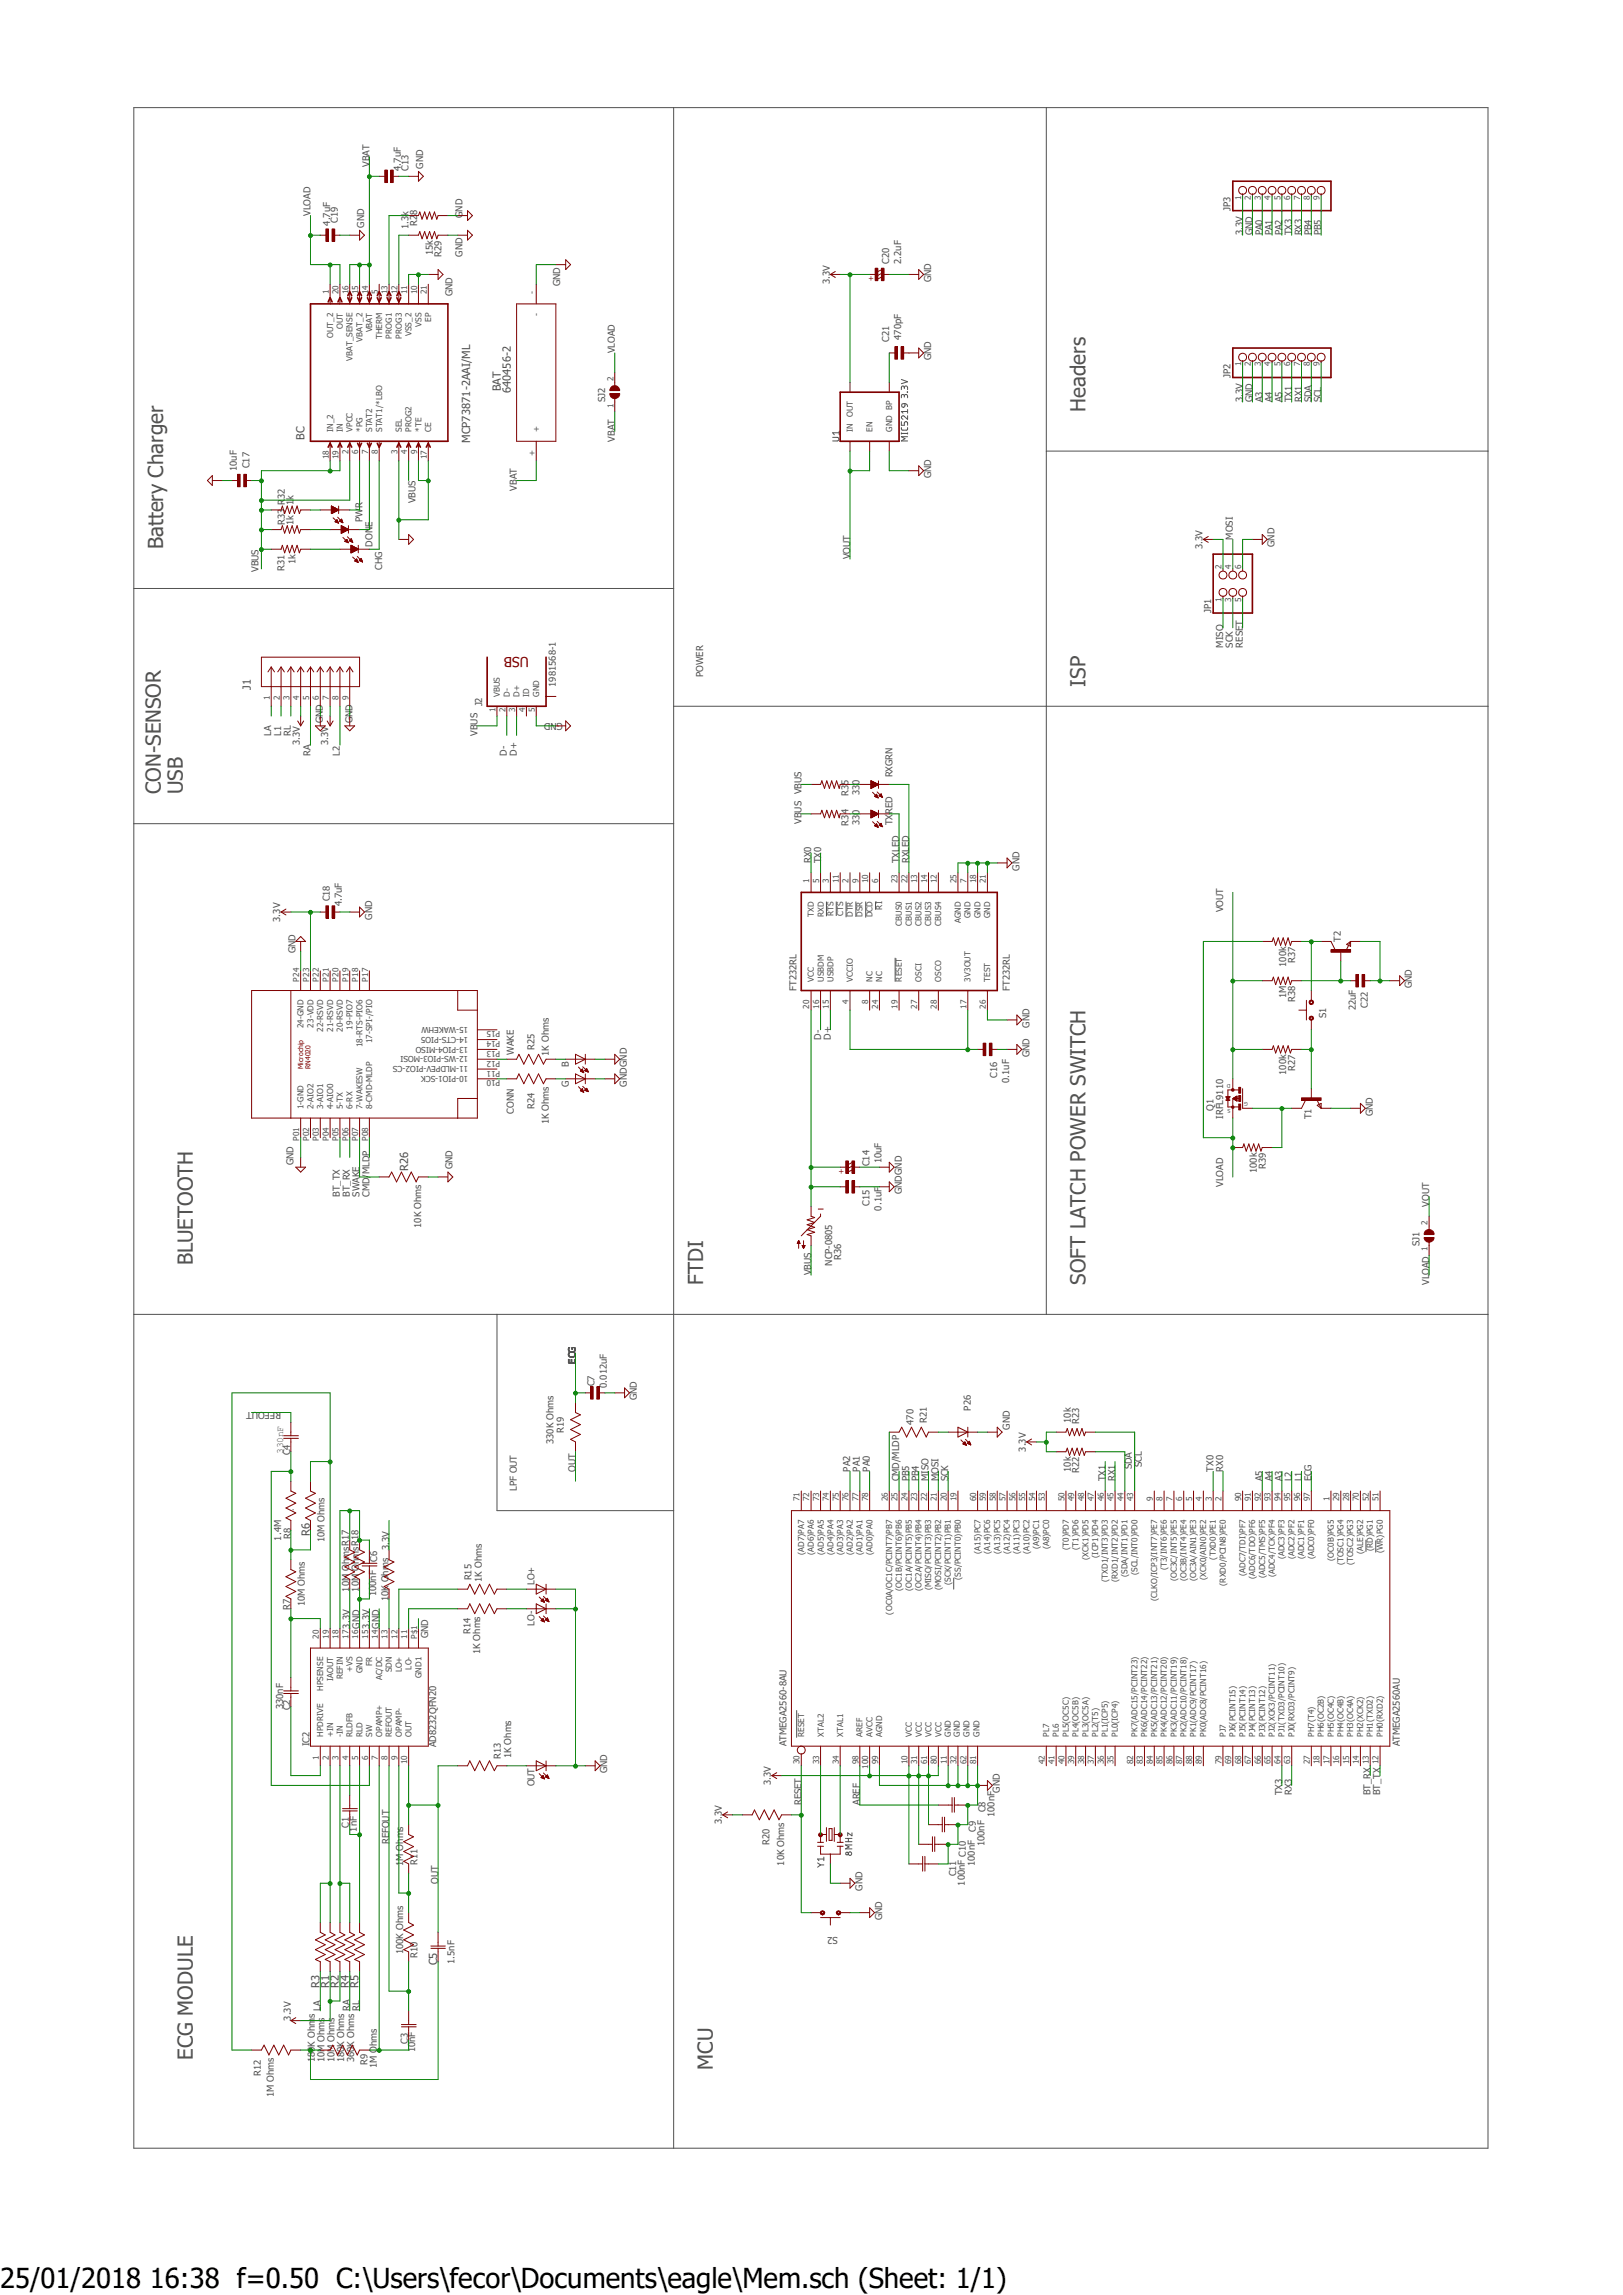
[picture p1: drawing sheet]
<svg xmlns="http://www.w3.org/2000/svg" width="210mm" height="297mm" viewBox="0 0 210 297" stroke-linecap="round" stroke-linejoin="round" font-family="sans-serif">
<defs><g id="words">
<text font-size="3.6" x="0" y="296">25/01/2018 16:38 f=0.50 C:\Users\fecor\Documents\eagle\Mem.sch (Sheet: 1/1)</text>
<g font-size="2.7" fill="#505050">
<text x="140.5" y="53.3" transform="rotate(-90 140.5 53.3)">Headers</text>
<text x="21.1" y="71.1" transform="rotate(-90 21.1 71.1)">Battery Charger</text>
<text x="140.5" y="88.9" transform="rotate(-90 140.5 88.9)">ISP</text>
<text x="20.8" y="102.8" transform="rotate(-90 20.8 102.8)">CON-SENSOR</text>
<text x="23.7" y="102.8" transform="rotate(-90 23.7 102.8)">USB</text>
<text x="24.9" y="163.7" transform="rotate(-90 24.9 163.7)">BLUETOOTH</text>
<text x="91" y="166.3" transform="rotate(-90 91 166.3)">FTDI</text>
<text x="140.5" y="166.3" transform="rotate(-90 140.5 166.3)">SOFT LATCH POWER SWITCH</text>
<text x="24.9" y="266.6" transform="rotate(-90 24.9 266.6)">ECG MODULE</text>
<text x="92.2" y="267.8" transform="rotate(-90 92.2 267.8)">MCU</text>
</g>
<text font-size="1.8" fill="#800000" x="68.4" y="85" transform="rotate(-180 68.4 85)">USB</text>
<g font-size="1.4" fill="#505050">
<text x="64.8" y="50.6" transform="rotate(-90 64.8 50.6)">BAT</text>
<text x="66.1" y="50.9" transform="rotate(-90 66.1 50.9)">640456-2</text>
<text x="39.4" y="56.9" transform="rotate(-90 39.4 56.9)">BC</text>
<text x="60.8" y="57.3" transform="rotate(-90 60.8 57.3)">MCP73871-2AAI/ML</text>
<text x="32.5" y="89.3" transform="rotate(-90 32.5 89.3)">J1</text>
<text x="52.8" y="151.5" transform="rotate(-90 52.8 151.5)">R26</text>
<text x="40.1" y="198.8" transform="rotate(-90 40.1 198.8)">R6</text>
<text x="41.3" y="257.2" transform="rotate(-90 41.3 257.2)">R3</text>
<text x="42.6" y="257.2" transform="rotate(-90 42.6 257.2)">R1</text>
<text x="43.9" y="257.2" transform="rotate(-90 43.9 257.2)">R2</text>
<text x="45.1" y="257.2" transform="rotate(-90 45.1 257.2)">R4</text>
<text x="46.4" y="257.2" transform="rotate(-90 46.4 257.2)">R5</text>
<text x="56.6" y="254.3" transform="rotate(-90 56.6 254.3)">C5</text>
</g>
<g font-size="1.2" fill="#505050">
<text x="47.8" y="21.6" transform="rotate(-90 47.8 21.6)">VBAT</text>
<text x="51.9" y="22.1" transform="rotate(-90 51.9 22.1)">4.7uF</text>
<text x="52.8" y="22.1" transform="rotate(-90 52.8 22.1)">C13</text>
<text x="54.7" y="21.8" transform="rotate(-90 54.7 21.8)">GND</text>
<text x="40.2" y="27.9" transform="rotate(-90 40.2 27.9)">VLOAD</text>
<text x="42.7" y="29.2" transform="rotate(-90 42.7 29.2)">4.7uF</text>
<text x="43.7" y="28.9" transform="rotate(-90 43.7 28.9)">C19</text>
<text x="47.1" y="29.5" transform="rotate(-90 47.1 29.5)">GND</text>
<text x="52.8" y="29.6" transform="rotate(-90 52.8 29.6)">1.3k</text>
<text x="54" y="29.2" transform="rotate(-90 54 29.2)">R28</text>
<text x="59.8" y="28.2" transform="rotate(-90 59.8 28.2)">GND</text>
<text x="159.2" y="27.3" transform="rotate(-90 159.2 27.3)">JP3</text>
<text x="56" y="33.1" transform="rotate(-90 56 33.1)">15k</text>
<text x="57.1" y="33.2" transform="rotate(-90 57.1 33.2)">R29</text>
<text x="59.8" y="33.2" transform="rotate(-90 59.8 33.2)">GND</text>
<text x="115" y="34.1" transform="rotate(-90 115 34.1)">C20</text>
<text x="116.6" y="34.2" transform="rotate(-90 116.6 34.2)">2.2uF</text>
<text x="160.8" y="30.5" transform="rotate(-90 160.8 30.5)">3.3V</text>
<text x="162.1" y="30.5" transform="rotate(-90 162.1 30.5)">GND</text>
<text x="163.3" y="30.5" transform="rotate(-90 163.3 30.5)">PA0</text>
<text x="164.6" y="30.5" transform="rotate(-90 164.6 30.5)">PA1</text>
<text x="165.9" y="30.5" transform="rotate(-90 165.9 30.5)">PA2</text>
<text x="167.2" y="30.5" transform="rotate(-90 167.2 30.5)">TX3</text>
<text x="168.4" y="30.5" transform="rotate(-90 168.4 30.5)">RX3</text>
<text x="169.7" y="30.5" transform="rotate(-90 169.7 30.5)">PB4</text>
<text x="171" y="30.5" transform="rotate(-90 171 30.5)">PB5</text>
<text x="58.6" y="38.3" transform="rotate(-90 58.6 38.3)">GND</text>
<text x="72.5" y="37" transform="rotate(-90 72.5 37)">GND</text>
<text x="107.4" y="36.8" transform="rotate(-90 107.4 36.8)">3.3V</text>
<text x="120.5" y="36.5" transform="rotate(-90 120.5 36.5)">GND</text>
<text x="79.6" y="45.7" transform="rotate(-90 79.6 45.7)">VLOAD</text>
<text x="115" y="44.3" transform="rotate(-90 115 44.3)">C21</text>
<text x="116.6" y="44" transform="rotate(-90 116.6 44)">470pF</text>
<text x="120.5" y="46.6" transform="rotate(-90 120.5 46.6)">GND</text>
<text x="78.3" y="52.1" transform="rotate(-90 78.3 52.1)">SJ2</text>
<text x="159.2" y="48.9" transform="rotate(-90 159.2 48.9)">JP2</text>
<text x="160.8" y="52.1" transform="rotate(-90 160.8 52.1)">3.3V</text>
<text x="162.1" y="52.1" transform="rotate(-90 162.1 52.1)">GND</text>
<text x="163.3" y="52.1" transform="rotate(-90 163.3 52.1)">A3</text>
<text x="164.6" y="52.1" transform="rotate(-90 164.6 52.1)">A4</text>
<text x="165.9" y="52.1" transform="rotate(-90 165.9 52.1)">A5</text>
<text x="167.2" y="52.1" transform="rotate(-90 167.2 52.1)">TX1</text>
<text x="168.4" y="52.1" transform="rotate(-90 168.4 52.1)">RX1</text>
<text x="169.7" y="52.1" transform="rotate(-90 169.7 52.1)">SDA</text>
<text x="171" y="52.1" transform="rotate(-90 171 52.1)">SCL</text>
<text x="79.6" y="57.1" transform="rotate(-90 79.6 57.1)">VBAT</text>
<text x="30.7" y="61" transform="rotate(-90 30.7 61)">10uF</text>
<text x="32.3" y="60.6" transform="rotate(-90 32.3 60.6)">C17</text>
<text x="38" y="65.4" transform="rotate(-90 38 65.4)">1k</text>
<text x="53.8" y="65.1" transform="rotate(-90 53.8 65.1)">VBUS</text>
<text x="66.9" y="63.5" transform="rotate(-90 66.9 63.5)">VBAT</text>
<text x="120.5" y="61.9" transform="rotate(-90 120.5 61.9)">GND</text>
<text x="36.8" y="67.9" transform="rotate(-90 36.8 67.9)">R33 R32</text>
<text x="38" y="67.9" transform="rotate(-90 38 67.9)">1k</text>
<text x="46.9" y="67.6" transform="rotate(-90 46.9 67.6)">PWR</text>
<text x="48.2" y="70.8" transform="rotate(-90 48.2 70.8)">DONE</text>
<text x="155.6" y="71.1" transform="rotate(-90 155.6 71.1)">3.3V</text>
<text x="159.5" y="69.8" transform="rotate(-90 159.5 69.8)">MOSI</text>
<text x="164.9" y="70.8" transform="rotate(-90 164.9 70.8)">GND</text>
<text x="33.4" y="74" transform="rotate(-90 33.4 74)">VBUS</text>
<text x="36.8" y="73.9" transform="rotate(-90 36.8 73.9)">R31</text>
<text x="38.2" y="73" transform="rotate(-90 38.2 73)">1k</text>
<text x="49.5" y="73.7" transform="rotate(-90 49.5 73.7)">CHG</text>
<text x="110" y="72.4" transform="rotate(-90 110 72.4)">VOUT</text>
<text x="156.7" y="79.4" transform="rotate(-90 156.7 79.4)">JP1</text>
<text x="158.3" y="83.8" transform="rotate(-90 158.3 83.8)">MISO</text>
<text x="159.5" y="83.8" transform="rotate(-90 159.5 83.8)">SCK</text>
<text x="160.8" y="83.8" transform="rotate(-90 160.8 83.8)">RESET</text>
<text x="71.9" y="88.9" transform="rotate(-90 71.9 88.9)">1981568-1</text>
<text x="91" y="87.6" transform="rotate(-90 91 87.6)">POWER</text>
<text x="35.1" y="95.2" transform="rotate(-90 35.1 95.2)">LA</text>
<text x="36.4" y="95.2" transform="rotate(-90 36.4 95.2)">L1</text>
<text x="37.6" y="95.2" transform="rotate(-90 37.6 95.2)">RL</text>
<text x="41.8" y="93.6" transform="rotate(-90 41.8 93.6)">GND</text>
<text x="45.6" y="93.6" transform="rotate(-90 45.6 93.6)">GND</text>
<text x="61.8" y="95.2" transform="rotate(-90 61.8 95.2)">VBUS</text>
<text x="62.4" y="91.4" transform="rotate(-90 62.4 91.4)">J2</text>
<text x="72.8" y="93.6" transform="rotate(-180 72.8 93.6)">GND</text>
<text x="38.8" y="96.5" transform="rotate(-90 38.8 96.5)">3.3V</text>
<text x="40.2" y="97.8" transform="rotate(-90 40.2 97.8)">RA</text>
<text x="42.5" y="96.5" transform="rotate(-90 42.5 96.5)">3.3V</text>
<text x="44" y="97.8" transform="rotate(-90 44 97.8)">L2</text>
<text x="65.6" y="97.8" transform="rotate(-90 65.6 97.8)">D-</text>
<text x="66.9" y="97.8" transform="rotate(-90 66.9 97.8)">D+</text>
<text x="115.5" y="100.6" transform="rotate(-90 115.5 100.6)">RXGRN</text>
<text x="103.7" y="106.6" transform="rotate(-90 103.7 106.6)">VBUS</text>
<text x="103.7" y="102.8" transform="rotate(-90 103.7 102.8)">VBUS</text>
<text x="109.8" y="106.8" transform="rotate(-90 109.8 106.8)">R34</text>
<text x="109.8" y="103" transform="rotate(-90 109.8 103)">R35</text>
<text x="111.2" y="106.7" transform="rotate(-90 111.2 106.7)">330</text>
<text x="111.2" y="102.9" transform="rotate(-90 111.2 102.9)">330</text>
<text x="115.5" y="106.8" transform="rotate(-90 115.5 106.8)">TXRED</text>
<text x="105" y="111.7" transform="rotate(-90 105 111.7)">RX0</text>
<text x="106.2" y="111.7" transform="rotate(-90 106.2 111.7)">TX0</text>
<text x="116.3" y="111.7" transform="rotate(-90 116.3 111.7)">TXLED</text>
<text x="117.6" y="111.7" transform="rotate(-90 117.6 111.7)">RXLED</text>
<text x="131.9" y="112.7" transform="rotate(-90 131.9 112.7)">GND</text>
<text x="36.2" y="119.3" transform="rotate(-90 36.2 119.3)">3.3V</text>
<text x="42.7" y="116.7" transform="rotate(-90 42.7 116.7)">C18</text>
<text x="44.2" y="117.3" transform="rotate(-90 44.2 117.3)">4.7uF</text>
<text x="48.1" y="119" transform="rotate(-90 48.1 119)">GND</text>
<text x="158.3" y="118.1" transform="rotate(-90 158.3 118.1)">VOUT</text>
<text x="38.2" y="123.4" transform="rotate(-90 38.2 123.4)">GND</text>
<text x="166.4" y="125.1" transform="rotate(-90 166.4 125.1)">100k</text>
<text x="167.6" y="124.6" transform="rotate(-90 167.6 124.6)">R37</text>
<text x="173.5" y="121.9" transform="rotate(-90 173.5 121.9)">T2</text>
<text x="103.1" y="128.2" transform="rotate(-90 103.1 128.2)">FT232RL</text>
<text x="130.7" y="128.2" transform="rotate(-90 130.7 128.2)">FT232RL</text>
<text x="166.4" y="129.2" transform="rotate(-90 166.4 129.2)">1M</text>
<text x="167.6" y="129.7" transform="rotate(-90 167.6 129.7)">R38</text>
<text x="171.6" y="131.7" transform="rotate(-90 171.6 131.7)">S1</text>
<text x="175.4" y="130.7" transform="rotate(-90 175.4 130.7)">22uF</text>
<text x="177" y="130.5" transform="rotate(-90 177 130.5)">C22</text>
<text x="182.7" y="127.9" transform="rotate(-90 182.7 127.9)">GND</text>
<text x="66.5" y="136.5" transform="rotate(-90 66.5 136.5)">WAKE</text>
<text x="69.1" y="135.9" transform="rotate(-90 69.1 135.9)">R25</text>
<text x="71" y="136.6" transform="rotate(-90 71 136.6)">1K Ohms</text>
<text x="106.2" y="134.6" transform="rotate(-90 106.2 134.6)">D-</text>
<text x="107.5" y="134.6" transform="rotate(-90 107.5 134.6)">D+</text>
<text x="133.2" y="136.8" transform="rotate(-90 133.2 136.8)">GND</text>
<text x="133.2" y="133" transform="rotate(-90 133.2 133)">GND</text>
<text x="69.1" y="143.5" transform="rotate(-90 69.1 143.5)">R24</text>
<text x="73.6" y="140.7" transform="rotate(-90 73.6 140.7)">G</text>
<text x="73.6" y="138.1" transform="rotate(-90 73.6 138.1)">B</text>
<text x="81.1" y="140.6" transform="rotate(-90 81.1 140.6)">GNDGND</text>
<text x="129" y="139.5" transform="rotate(-90 129 139.5)">C16</text>
<text x="130.6" y="140.1" transform="rotate(-90 130.6 140.1)">0.1uF</text>
<text x="157" y="143.7" transform="rotate(-90 157 143.7)">Q1</text>
<text x="166.4" y="139.1" transform="rotate(-90 166.4 139.1)">100k</text>
<text x="167.6" y="138.6" transform="rotate(-90 167.6 138.6)">R27</text>
<text x="66.5" y="144.1" transform="rotate(-90 66.5 144.1)">CONN</text>
<text x="71" y="145.5" transform="rotate(-90 71 145.5)">1K Ohms</text>
<text x="158.3" y="144.8" transform="rotate(-90 158.3 144.8)">IRFL9110</text>
<text x="169.7" y="144.8" transform="rotate(-90 169.7 144.8)">T1</text>
<text x="177.6" y="144.4" transform="rotate(-90 177.6 144.4)">GND</text>
<text x="38" y="150.8" transform="rotate(-90 38 150.8)">GND</text>
<text x="44" y="154.9" transform="rotate(-90 44 154.9)">BT_TX</text>
<text x="45.3" y="154.9" transform="rotate(-90 45.3 154.9)">BT_RX</text>
<text x="46.5" y="154.9" transform="rotate(-90 46.5 154.9)">SWAKE</text>
<text x="47.8" y="154.9" transform="rotate(-90 47.8 154.9)">CMD/MLDP</text>
<text x="58.6" y="151.3" transform="rotate(-90 58.6 151.3)">GND</text>
<text x="112.5" y="150.9" transform="rotate(-90 112.5 150.9)">C14</text>
<text x="114.1" y="150.6" transform="rotate(-90 114.1 150.6)">10uF</text>
<text x="116.7" y="154.6" transform="rotate(-90 116.7 154.6)">GNDGND</text>
<text x="158.3" y="153.6" transform="rotate(-90 158.3 153.6)">VLOAD</text>
<text x="162.6" y="151.8" transform="rotate(-90 162.6 151.8)">100k</text>
<text x="163.8" y="151.3" transform="rotate(-90 163.8 151.3)">R39</text>
<text x="54.5" y="158.9" transform="rotate(-90 54.5 158.9)">10K Ohms</text>
<text x="112.5" y="156" transform="rotate(-90 112.5 156)">C15</text>
<text x="114.1" y="156.7" transform="rotate(-90 114.1 156.7)">0.1uF</text>
<text x="183.7" y="161.2" transform="rotate(-90 183.7 161.2)">SJ1</text>
<text x="184.9" y="156.1" transform="rotate(-90 184.9 156.1)">VOUT</text>
<text x="105" y="165" transform="rotate(-90 105 165)">VBUS</text>
<text x="107.7" y="163.8" transform="rotate(-90 107.7 163.8)">NCP-0805</text>
<text x="108.9" y="163.1" transform="rotate(-90 108.9 163.1)">R36</text>
<text x="184.9" y="166.3" transform="rotate(-90 184.9 166.3)">VLOAD</text>
<text x="74.5" y="176.5" transform="rotate(-90 74.5 176.5)">ECG</text>
<text x="76.9" y="179.4" transform="rotate(-90 76.9 179.4)">C7</text>
<text x="78.5" y="179.6" transform="rotate(-90 78.5 179.6)">0.012uF</text>
<text x="36.4" y="182.8" transform="rotate(-180 36.4 182.8)">REFOUT</text>
<text x="73" y="185.4" transform="rotate(-90 73 185.4)">R19</text>
<text x="82.4" y="181.2" transform="rotate(-90 82.4 181.2)">GND</text>
<text x="118.2" y="184.4" transform="rotate(-90 118.2 184.4)">470</text>
<text x="119.9" y="184.2" transform="rotate(-90 119.9 184.2)">R21</text>
<text x="125.6" y="182.6" transform="rotate(-90 125.6 182.6)">P26</text>
<text x="130.7" y="185" transform="rotate(-90 130.7 185)">GND</text>
<text x="138.5" y="184.1" transform="rotate(-90 138.5 184.1)">10k</text>
<text x="139.6" y="184.3" transform="rotate(-90 139.6 184.3)">R23</text>
<text x="36.6" y="188.2" transform="rotate(-90 36.6 188.2)">330nF</text>
<text x="37.6" y="188.4" transform="rotate(-90 37.6 188.4)">C4</text>
<text x="71.6" y="186.9" transform="rotate(-90 71.6 186.9)">330K Ohms</text>
<text x="74.5" y="190.4" transform="rotate(-90 74.5 190.4)">OUT</text>
<text x="110" y="190.4" transform="rotate(-90 110 190.4)">PA2</text>
<text x="111.3" y="190.4" transform="rotate(-90 111.3 190.4)">PA1</text>
<text x="112.5" y="190.4" transform="rotate(-90 112.5 190.4)">PA0</text>
<text x="116.3" y="191.7" transform="rotate(-90 116.3 191.7)">CMD/MLDP</text>
<text x="117.6" y="191.7" transform="rotate(-90 117.6 191.7)">PB5</text>
<text x="118.9" y="191.7" transform="rotate(-90 118.9 191.7)">PB4</text>
<text x="120.2" y="191.7" transform="rotate(-90 120.2 191.7)">MISO</text>
<text x="121.4" y="191.7" transform="rotate(-90 121.4 191.7)">MOSI</text>
<text x="122.7" y="191.7" transform="rotate(-90 122.7 191.7)">SCK</text>
<text x="132.7" y="187.8" transform="rotate(-90 132.7 187.8)">3.3V</text>
<text x="138.5" y="190.5" transform="rotate(-90 138.5 190.5)">10k</text>
<text x="139.6" y="190.6" transform="rotate(-90 139.6 190.6)">R22</text>
<text x="143" y="191.7" transform="rotate(-90 143 191.7)">TX1</text>
<text x="144.3" y="191.7" transform="rotate(-90 144.3 191.7)">RX1</text>
<text x="146.5" y="190.1" transform="rotate(-90 146.5 190.1)">SDA</text>
<text x="147.7" y="189.9" transform="rotate(-90 147.7 189.9)">SCL</text>
<text x="157" y="190.4" transform="rotate(-90 157 190.4)">TX0</text>
<text x="158.3" y="190.4" transform="rotate(-90 158.3 190.4)">RX0</text>
<text x="163.3" y="191.7" transform="rotate(-90 163.3 191.7)">A5</text>
<text x="164.6" y="191.7" transform="rotate(-90 164.6 191.7)">A4</text>
<text x="165.9" y="191.7" transform="rotate(-90 165.9 191.7)">A3</text>
<text x="167.2" y="191.7" transform="rotate(-90 167.2 191.7)">L2</text>
<text x="168.4" y="191.7" transform="rotate(-90 168.4 191.7)">L1</text>
<text x="169.7" y="191.7" transform="rotate(-90 169.7 191.7)">ECG</text>
<text x="66.9" y="193" transform="rotate(-90 66.9 193)">LPF OUT</text>
<text x="36.4" y="199.4" transform="rotate(-90 36.4 199.4)">1.4M</text>
<text x="37.6" y="199.1" transform="rotate(-90 37.6 199.1)">R8</text>
<text x="42" y="199.6" transform="rotate(-90 42 199.6)">10M Ohms</text>
<text x="48.8" y="202.2" transform="rotate(-90 48.8 202.2)">C6</text>
<text x="50.3" y="200.6" transform="rotate(-90 50.3 200.6)">3.3V</text>
<text x="37.6" y="208.3" transform="rotate(-90 37.6 208.3)">R7</text>
<text x="39.5" y="207.9" transform="rotate(-90 39.5 207.9)">10M Ohms</text>
<text x="45.2" y="206" transform="rotate(-90 45.2 206)">10M OhmsR17</text>
<text x="46.4" y="206" transform="rotate(-90 46.4 206)">10M OhmsR18</text>
<text x="48.7" y="206.6" transform="rotate(-90 48.7 206.6)">100nF</text>
<text x="50.3" y="207.2" transform="rotate(-90 50.3 207.2)">10K Ohms</text>
<text x="61" y="204.5" transform="rotate(-90 61 204.5)">R15</text>
<text x="62.3" y="204.7" transform="rotate(-90 62.3 204.7)">1K Ohms</text>
<text x="69.1" y="205.1" transform="rotate(-90 69.1 205.1)">LO+</text>
<text x="45.3" y="210.7" transform="rotate(-90 45.3 210.7)">3.3V</text>
<text x="46.5" y="210.7" transform="rotate(-90 46.5 210.7)">GND</text>
<text x="47.8" y="210.7" transform="rotate(-90 47.8 210.7)">3.3V</text>
<text x="49.1" y="210.7" transform="rotate(-90 49.1 210.7)">GND</text>
<text x="55.4" y="212" transform="rotate(-90 55.4 212)">GND</text>
<text x="60.9" y="211.4" transform="rotate(-90 60.9 211.4)">R14</text>
<text x="62.1" y="214.1" transform="rotate(-90 62.1 214.1)">1K Ohms</text>
<text x="69.1" y="210.4" transform="rotate(-90 69.1 210.4)">LO-</text>
<text x="36.6" y="221.2" transform="rotate(-90 36.6 221.2)">330nF</text>
<text x="37.6" y="221.3" transform="rotate(-90 37.6 221.3)">C2</text>
<text x="40.1" y="226" transform="rotate(-90 40.1 226)">IC2</text>
<text x="56.4" y="226.1" transform="rotate(-90 56.4 226.1)">AD8232QFN20</text>
<text x="64.8" y="227.6" transform="rotate(-90 64.8 227.6)">R13</text>
<text x="66.1" y="227.6" transform="rotate(-90 66.1 227.6)">1K Ohms</text>
<text x="101.8" y="226" transform="rotate(-90 101.8 226)">ATMEGA2560-8AU</text>
<text x="181.1" y="226" transform="rotate(-90 181.1 226)">ATMEGA2560AU</text>
<text x="69.1" y="231.2" transform="rotate(-90 69.1 231.2)">OUT</text>
<text x="78.6" y="229.5" transform="rotate(-90 78.6 229.5)">GND</text>
<text x="99.8" y="231" transform="rotate(-90 99.8 231)">3.3V</text>
<text x="103.7" y="233.6" transform="rotate(-90 103.7 233.6)">RESET</text>
<text x="111.3" y="233.6" transform="rotate(-90 111.3 233.6)">AREF</text>
<text x="129.4" y="232" transform="rotate(-90 129.4 232)">GND</text>
<text x="165.9" y="232.3" transform="rotate(-90 165.9 232.3)">TX3</text>
<text x="167.2" y="232.3" transform="rotate(-90 167.2 232.3)">RX3</text>
<text x="177.3" y="232.3" transform="rotate(-90 177.3 232.3)">BT_RX</text>
<text x="178.6" y="232.3" transform="rotate(-90 178.6 232.3)">BT_TX</text>
<text x="45.1" y="236.6" transform="rotate(-90 45.1 236.6)">C1</text>
<text x="46.2" y="237" transform="rotate(-90 46.2 237)">1nF</text>
<text x="50.3" y="238.7" transform="rotate(-90 50.3 238.7)">REFOUT</text>
<text x="93.4" y="236.1" transform="rotate(-90 93.4 236.1)">3.3V</text>
<text x="99.6" y="238.7" transform="rotate(-90 99.6 238.7)">R20</text>
<text x="126.3" y="237.1" transform="rotate(-90 126.3 237.1)">C9</text>
<text x="127.4" y="238.9" transform="rotate(-90 127.4 238.9)">100nF</text>
<text x="127.5" y="234.5" transform="rotate(-90 127.5 234.5)">C8</text>
<text x="128.7" y="235.1" transform="rotate(-90 128.7 235.1)">100nF</text>
<text x="52.2" y="241.5" transform="rotate(-90 52.2 241.5)">1M Ohms</text>
<text x="54" y="241.3" transform="rotate(-90 54 241.3)">R11</text>
<text x="56.7" y="243.8" transform="rotate(-90 56.7 243.8)">OUT</text>
<text x="101.4" y="241.4" transform="rotate(-90 101.4 241.4)">10K Ohms</text>
<text x="111.6" y="244.7" transform="rotate(-90 111.6 244.7)">GND</text>
<text x="123.7" y="242.8" transform="rotate(-90 123.7 242.8)">C11</text>
<text x="124.9" y="244" transform="rotate(-90 124.9 244)">100nF C10</text>
<text x="126.1" y="241.5" transform="rotate(-90 126.1 241.5)">100nF</text>
<text x="108.4" y="250.7" transform="rotate(-180 108.4 250.7)">S2</text>
<text x="114.1" y="248.5" transform="rotate(-90 114.1 248.5)">GND</text>
<text x="52.2" y="252.9" transform="rotate(-90 52.2 252.9)">100K Ohms</text>
<text x="54" y="253.4" transform="rotate(-90 54 253.4)">R10</text>
<text x="58.8" y="254.2" transform="rotate(-90 58.8 254.2)">1.5nF</text>
<text x="37.6" y="261.5" transform="rotate(-90 37.6 261.5)">3.3V</text>
<text x="41.5" y="260.2" transform="rotate(-90 41.5 260.2)">LA</text>
<text x="45.3" y="260.2" transform="rotate(-90 45.3 260.2)">RA</text>
<text x="46.5" y="260.2" transform="rotate(-90 46.5 260.2)">RL</text>
<text x="33.7" y="268.7" transform="rotate(-90 33.7 268.7)">R12</text>
<text x="40.7" y="266.9" transform="rotate(-90 40.7 266.9)">180K Ohms</text>
<text x="42" y="266.9" transform="rotate(-90 42 266.9)">10M Ohms</text>
<text x="43.3" y="266.9" transform="rotate(-90 43.3 266.9)">10M Ohms</text>
<text x="44.5" y="266.9" transform="rotate(-90 44.5 266.9)">180K Ohms</text>
<text x="45.8" y="266.9" transform="rotate(-90 45.8 266.9)">360K Ohms</text>
<text x="47.5" y="267.3" transform="rotate(-90 47.5 267.3)">R9</text>
<text x="48.8" y="267.6" transform="rotate(-90 48.8 267.6)">1M Ohms</text>
<text x="52.8" y="264.5" transform="rotate(-90 52.8 264.5)">C3</text>
<text x="53.7" y="265.6" transform="rotate(-90 53.7 265.6)">10nF</text>
<text x="35.4" y="271.4" transform="rotate(-90 35.4 271.4)">1M Ohms</text>
</g>
<g font-size="1.1" fill="#505050">
<text x="160.6" y="25.8" transform="rotate(-90 160.6 25.8)">1</text>
<text x="161.9" y="25.8" transform="rotate(-90 161.9 25.8)">2</text>
<text x="163.1" y="25.8" transform="rotate(-90 163.1 25.8)">3</text>
<text x="164.4" y="25.8" transform="rotate(-90 164.4 25.8)">4</text>
<text x="165.7" y="25.8" transform="rotate(-90 165.7 25.8)">5</text>
<text x="166.9" y="25.8" transform="rotate(-90 166.9 25.8)">6</text>
<text x="168.2" y="25.8" transform="rotate(-90 168.2 25.8)">7</text>
<text x="169.5" y="25.8" transform="rotate(-90 169.5 25.8)">8</text>
<text x="170.7" y="25.8" transform="rotate(-90 170.7 25.8)">9</text>
<text x="42.5" y="38.1" transform="rotate(-90 42.5 38.1)">1</text>
<text x="43.8" y="38.1" transform="rotate(-90 43.8 38.1)">20</text>
<text x="45.1" y="38.1" transform="rotate(-90 45.1 38.1)">16</text>
<text x="46.3" y="38.1" transform="rotate(-90 46.3 38.1)">15</text>
<text x="47.6" y="38.1" transform="rotate(-90 47.6 38.1)">14</text>
<text x="48.9" y="38.1" transform="rotate(-90 48.9 38.1)">5</text>
<text x="50.2" y="38.1" transform="rotate(-90 50.2 38.1)">13</text>
<text x="51.4" y="38.1" transform="rotate(-90 51.4 38.1)">12</text>
<text x="52.7" y="38.1" transform="rotate(-90 52.7 38.1)">11</text>
<text x="54" y="38.1" transform="rotate(-90 54 38.1)">10</text>
<text x="55.2" y="38.1" transform="rotate(-90 55.2 38.1)">21</text>
<text x="55.8" y="41.7" transform="rotate(-90 55.8 41.7)">EP</text>
<text x="69.2" y="38.1" transform="rotate(-90 69.2 38.1)">-</text>
<text x="69.8" y="40.9" transform="rotate(-90 69.8 40.9)">-</text>
<text x="43.1" y="43.7" transform="rotate(-90 43.1 43.7)">OUT_2</text>
<text x="44.4" y="42.6" transform="rotate(-90 44.4 42.6)">OUT</text>
<text x="45.6" y="46.7" transform="rotate(-90 45.6 46.7)">VBAT_SENSE</text>
<text x="46.9" y="44.2" transform="rotate(-90 46.9 44.2)">VBAT_2</text>
<text x="48.2" y="43" transform="rotate(-90 48.2 43)">VBAT</text>
<text x="49.4" y="43.9" transform="rotate(-90 49.4 43.9)">THERM</text>
<text x="50.7" y="43.8" transform="rotate(-90 50.7 43.8)">PROG1</text>
<text x="52" y="43.8" transform="rotate(-90 52 43.8)">PROG3</text>
<text x="53.2" y="43.5" transform="rotate(-90 53.2 43.5)">VSS_2</text>
<text x="54.5" y="42.3" transform="rotate(-90 54.5 42.3)">VSS</text>
<text x="160.6" y="47.4" transform="rotate(-90 160.6 47.4)">1</text>
<text x="161.9" y="47.4" transform="rotate(-90 161.9 47.4)">2</text>
<text x="163.1" y="47.4" transform="rotate(-90 163.1 47.4)">3</text>
<text x="164.4" y="47.4" transform="rotate(-90 164.4 47.4)">4</text>
<text x="165.7" y="47.4" transform="rotate(-90 165.7 47.4)">5</text>
<text x="166.9" y="47.4" transform="rotate(-90 166.9 47.4)">6</text>
<text x="168.2" y="47.4" transform="rotate(-90 168.2 47.4)">7</text>
<text x="169.5" y="47.4" transform="rotate(-90 169.5 47.4)">8</text>
<text x="170.7" y="47.4" transform="rotate(-90 170.7 47.4)">9</text>
<text x="79.4" y="52.8" transform="rotate(-90 79.4 52.8)">1</text>
<text x="79.4" y="49.3" transform="rotate(-90 79.4 49.3)">2</text>
<text x="110.3" y="53.9" transform="rotate(-90 110.3 53.9)">OUT</text>
<text x="42.5" y="59.4" transform="rotate(-90 42.5 59.4)">18</text>
<text x="43.1" y="55.9" transform="rotate(-90 43.1 55.9)">IN_2</text>
<text x="43.8" y="59.4" transform="rotate(-90 43.8 59.4)">19</text>
<text x="44.4" y="55.9" transform="rotate(-90 44.4 55.9)">IN</text>
<text x="45.1" y="58.8" transform="rotate(-90 45.1 58.8)">2</text>
<text x="45.6" y="55.9" transform="rotate(-90 45.6 55.9)">VPCC</text>
<text x="46.3" y="58.8" transform="rotate(-90 46.3 58.8)">6</text>
<text x="46.9" y="55.9" transform="rotate(-90 46.9 55.9)">*PG</text>
<text x="47.6" y="58.8" transform="rotate(-90 47.6 58.8)">7</text>
<text x="48.2" y="55.9" transform="rotate(-90 48.2 55.9)">STAT2</text>
<text x="48.9" y="58.8" transform="rotate(-90 48.9 58.8)">8</text>
<text x="49.4" y="55.9" transform="rotate(-90 49.4 55.9)">STAT1/*LBO</text>
<text x="51.4" y="58.8" transform="rotate(-90 51.4 58.8)">3</text>
<text x="52" y="55.9" transform="rotate(-90 52 55.9)">SEL</text>
<text x="52.7" y="58.8" transform="rotate(-90 52.7 58.8)">4</text>
<text x="53.2" y="55.9" transform="rotate(-90 53.2 55.9)">PROG2</text>
<text x="54" y="58.8" transform="rotate(-90 54 58.8)">9</text>
<text x="54.5" y="55.9" transform="rotate(-90 54.5 55.9)">*TE</text>
<text x="55.2" y="59.4" transform="rotate(-90 55.2 59.4)">17</text>
<text x="55.8" y="55.9" transform="rotate(-90 55.8 55.9)">CE</text>
<text x="69.2" y="59" transform="rotate(-90 69.2 59)">+</text>
<text x="69.8" y="55.9" transform="rotate(-90 69.8 55.9)">+</text>
<text x="110.3" y="55.9" transform="rotate(-90 110.3 55.9)">IN</text>
<text x="112.9" y="55.9" transform="rotate(-90 112.9 55.9)">EN</text>
<text x="115.4" y="55.9" transform="rotate(-90 115.4 55.9)">GND BP</text>
<text x="158" y="77.9" transform="rotate(-90 158 77.9)">1</text>
<text x="158" y="73.7" transform="rotate(-90 158 73.7)">2</text>
<text x="159.3" y="77.9" transform="rotate(-90 159.3 77.9)">3</text>
<text x="159.3" y="73.7" transform="rotate(-90 159.3 73.7)">4</text>
<text x="160.6" y="77.9" transform="rotate(-90 160.6 77.9)">5</text>
<text x="160.6" y="73.7" transform="rotate(-90 160.6 73.7)">6</text>
<text x="34.9" y="90.6" transform="rotate(-90 34.9 90.6)">1</text>
<text x="36.2" y="90.6" transform="rotate(-90 36.2 90.6)">2</text>
<text x="37.5" y="90.6" transform="rotate(-90 37.5 90.6)">3</text>
<text x="38.7" y="90.6" transform="rotate(-90 38.7 90.6)">4</text>
<text x="40" y="90.6" transform="rotate(-90 40 90.6)">5</text>
<text x="41.3" y="90.6" transform="rotate(-90 41.3 90.6)">6</text>
<text x="42.5" y="90.6" transform="rotate(-90 42.5 90.6)">7</text>
<text x="43.8" y="90.6" transform="rotate(-90 43.8 90.6)">8</text>
<text x="45.1" y="90.6" transform="rotate(-90 45.1 90.6)">9</text>
<text x="64.1" y="92.1" transform="rotate(-90 64.1 92.1)">1</text>
<text x="64.7" y="90.2" transform="rotate(-90 64.7 90.2)">VBUS</text>
<text x="65.4" y="92.1" transform="rotate(-90 65.4 92.1)">2</text>
<text x="65.9" y="90.2" transform="rotate(-90 65.9 90.2)">D-</text>
<text x="66.7" y="92.1" transform="rotate(-90 66.7 92.1)">3</text>
<text x="67.2" y="90.2" transform="rotate(-90 67.2 90.2)">D+</text>
<text x="67.9" y="92.1" transform="rotate(-90 67.9 92.1)">4</text>
<text x="68.5" y="90.2" transform="rotate(-90 68.5 90.2)">ID</text>
<text x="69.2" y="92.1" transform="rotate(-90 69.2 92.1)">5</text>
<text x="69.8" y="90.2" transform="rotate(-90 69.8 90.2)">GND</text>
<text x="104.7" y="114.3" transform="rotate(-90 104.7 114.3)">1</text>
<text x="105.3" y="118.6" transform="rotate(-90 105.3 118.6)">TXD</text>
<text x="106" y="114.3" transform="rotate(-90 106 114.3)">5</text>
<text x="106.6" y="118.7" transform="rotate(-90 106.6 118.7)">RXD</text>
<text x="107.3" y="114.3" transform="rotate(-90 107.3 114.3)">3</text>
<text x="107.8" y="118.5" transform="rotate(-90 107.8 118.5)">RTS</text>
<text x="108.5" y="114.3" transform="rotate(-90 108.5 114.3)">11</text>
<text x="109.1" y="118.5" transform="rotate(-90 109.1 118.5)">CTS</text>
<text x="109.8" y="114.3" transform="rotate(-90 109.8 114.3)">2</text>
<text x="110.3" y="118.7" transform="rotate(-90 110.3 118.7)">DTR</text>
<text x="111.1" y="114.3" transform="rotate(-90 111.1 114.3)">9</text>
<text x="111.6" y="118.6" transform="rotate(-90 111.6 118.6)">DSR</text>
<text x="112.3" y="114.3" transform="rotate(-90 112.3 114.3)">10</text>
<text x="112.9" y="118.7" transform="rotate(-90 112.9 118.7)">DCD</text>
<text x="113.6" y="114.3" transform="rotate(-90 113.6 114.3)">6</text>
<text x="114.2" y="117.7" transform="rotate(-90 114.2 117.7)">RI</text>
<text x="116.1" y="114.3" transform="rotate(-90 116.1 114.3)">23</text>
<text x="116.7" y="119.8" transform="rotate(-90 116.7 119.8)">CBUS0</text>
<text x="117.4" y="114.3" transform="rotate(-90 117.4 114.3)">22</text>
<text x="118" y="119.8" transform="rotate(-90 118 119.8)">CBUS1</text>
<text x="118.7" y="114.3" transform="rotate(-90 118.7 114.3)">13</text>
<text x="119.2" y="119.8" transform="rotate(-90 119.2 119.8)">CBUS2</text>
<text x="120" y="114.3" transform="rotate(-90 120 114.3)">14</text>
<text x="120.5" y="119.8" transform="rotate(-90 120.5 119.8)">CBUS3</text>
<text x="121.2" y="114.3" transform="rotate(-90 121.2 114.3)">12</text>
<text x="121.8" y="119.8" transform="rotate(-90 121.8 119.8)">CBUS4</text>
<text x="123.8" y="114.3" transform="rotate(-90 123.8 114.3)">25</text>
<text x="124.3" y="119.4" transform="rotate(-90 124.3 119.4)">AGND</text>
<text x="125" y="114.3" transform="rotate(-90 125 114.3)">7</text>
<text x="125.6" y="118.8" transform="rotate(-90 125.6 118.8)">GND</text>
<text x="126.3" y="114.3" transform="rotate(-90 126.3 114.3)">18</text>
<text x="126.9" y="118.8" transform="rotate(-90 126.9 118.8)">GND</text>
<text x="127.6" y="114.3" transform="rotate(-90 127.6 114.3)">21</text>
<text x="128.1" y="118.8" transform="rotate(-90 128.1 118.8)">GND</text>
<text x="38.7" y="127" transform="rotate(-90 38.7 127)">P24</text>
<text x="40" y="127" transform="rotate(-90 40 127)">P23</text>
<text x="41.3" y="127" transform="rotate(-90 41.3 127)">P22</text>
<text x="42.5" y="127" transform="rotate(-90 42.5 127)">P21</text>
<text x="43.8" y="127" transform="rotate(-90 43.8 127)">P20</text>
<text x="45.1" y="127" transform="rotate(-90 45.1 127)">P19</text>
<text x="46.3" y="127" transform="rotate(-90 46.3 127)">P18</text>
<text x="47.6" y="127" transform="rotate(-90 47.6 127)">P17</text>
<text x="104.7" y="130.5" transform="rotate(-90 104.7 130.5)">20</text>
<text x="105.3" y="127" transform="rotate(-90 105.3 127)">VCC</text>
<text x="106" y="130.5" transform="rotate(-90 106 130.5)">16</text>
<text x="106.6" y="127" transform="rotate(-90 106.6 127)">USBDM</text>
<text x="107.3" y="130.5" transform="rotate(-90 107.3 130.5)">15</text>
<text x="107.8" y="127" transform="rotate(-90 107.8 127)">USBDP</text>
<text x="109.8" y="129.9" transform="rotate(-90 109.8 129.9)">4</text>
<text x="110.3" y="127" transform="rotate(-90 110.3 127)">VCCIO</text>
<text x="112.3" y="129.9" transform="rotate(-90 112.3 129.9)">8</text>
<text x="112.9" y="127" transform="rotate(-90 112.9 127)">NC</text>
<text x="113.6" y="130.5" transform="rotate(-90 113.6 130.5)">24</text>
<text x="114.2" y="127" transform="rotate(-90 114.2 127)">NC</text>
<text x="116.1" y="130.5" transform="rotate(-90 116.1 130.5)">19</text>
<text x="116.7" y="127" transform="rotate(-90 116.7 127)">RESET</text>
<text x="118.7" y="130.5" transform="rotate(-90 118.7 130.5)">27</text>
<text x="119.2" y="127" transform="rotate(-90 119.2 127)">OSCI</text>
<text x="121.2" y="130.5" transform="rotate(-90 121.2 130.5)">28</text>
<text x="121.8" y="127" transform="rotate(-90 121.8 127)">OSCO</text>
<text x="125" y="130.5" transform="rotate(-90 125 130.5)">17</text>
<text x="125.6" y="127" transform="rotate(-90 125.6 127)">3V3OUT</text>
<text x="127.6" y="130.5" transform="rotate(-90 127.6 130.5)">26</text>
<text x="128.1" y="127" transform="rotate(-90 128.1 127)">TEST</text>
<text x="39.3" y="133.1" transform="rotate(-90 39.3 133.1)">24-GND</text>
<text x="40.5" y="133" transform="rotate(-90 40.5 133)">23-VDD</text>
<text x="41.8" y="133.5" transform="rotate(-90 41.8 133.5)">22-RSVD</text>
<text x="43.1" y="133.5" transform="rotate(-90 43.1 133.5)">21-RSVD</text>
<text x="44.4" y="133.5" transform="rotate(-90 44.4 133.5)">20-RSVD</text>
<text x="45.6" y="133.2" transform="rotate(-90 45.6 133.2)">19-PIO7</text>
<text x="46.9" y="135.5" transform="rotate(-90 46.9 135.5)">18-RTS-PIO6</text>
<text x="48.2" y="135" transform="rotate(-90 48.2 135)">17-SPI-/PIO</text>
<text x="60.6" y="138" transform="rotate(-180 60.6 138)">11-MLDPEV-PIO2-CS</text>
<text x="60.6" y="136.7" transform="rotate(-180 60.6 136.7)">12-WS-PIO3-MOSI</text>
<text x="60.6" y="135.4" transform="rotate(-180 60.6 135.4)">13-PIO4-MISO</text>
<text x="60.6" y="134.2" transform="rotate(-180 60.6 134.2)">14-CTS-PIO5</text>
<text x="60.6" y="132.9" transform="rotate(-180 60.6 132.9)">15-WAKEHW</text>
<text x="64.7" y="137.3" transform="rotate(-180 64.7 137.3)">P12</text>
<text x="64.7" y="136" transform="rotate(-180 64.7 136)">P13</text>
<text x="64.7" y="134.7" transform="rotate(-180 64.7 134.7)">P14</text>
<text x="64.7" y="133.5" transform="rotate(-180 64.7 133.5)">P15</text>
<text x="39.3" y="143.5" transform="rotate(-90 39.3 143.5)">1-GND</text>
<text x="40.5" y="143.5" transform="rotate(-90 40.5 143.5)">2-AIO2</text>
<text x="41.8" y="143.5" transform="rotate(-90 41.8 143.5)">3-AIO1</text>
<text x="43.1" y="143.5" transform="rotate(-90 43.1 143.5)">4-AIO0</text>
<text x="44.4" y="143.5" transform="rotate(-90 44.4 143.5)">5-TX</text>
<text x="45.6" y="143.5" transform="rotate(-90 45.6 143.5)">6-RX</text>
<text x="46.9" y="143.5" transform="rotate(-90 46.9 143.5)">7-WAKESW</text>
<text x="48.2" y="143.5" transform="rotate(-90 48.2 143.5)">8-CMD-MLDP</text>
<text x="60.6" y="139.3" transform="rotate(-180 60.6 139.3)">10-PIO1-SCK</text>
<text x="64.7" y="139.8" transform="rotate(-180 64.7 139.8)">P10</text>
<text x="64.7" y="138.5" transform="rotate(-180 64.7 138.5)">P11</text>
<text x="38.7" y="147.6" transform="rotate(-90 38.7 147.6)">P01</text>
<text x="40" y="147.6" transform="rotate(-90 40 147.6)">P02</text>
<text x="41.3" y="147.6" transform="rotate(-90 41.3 147.6)">P03</text>
<text x="42.5" y="147.6" transform="rotate(-90 42.5 147.6)">P04</text>
<text x="43.8" y="147.6" transform="rotate(-90 43.8 147.6)">P05</text>
<text x="45.1" y="147.6" transform="rotate(-90 45.1 147.6)">P06</text>
<text x="46.3" y="147.6" transform="rotate(-90 46.3 147.6)">P07</text>
<text x="47.6" y="147.6" transform="rotate(-90 47.6 147.6)">P08</text>
<text x="184.7" y="161.9" transform="rotate(-90 184.7 161.9)">1</text>
<text x="184.7" y="158.5" transform="rotate(-90 184.7 158.5)">2</text>
<text x="38" y="195.6" transform="rotate(-90 38 195.6)">.</text>
<text x="103.4" y="194.3" transform="rotate(-90 103.4 194.3)">71</text>
<text x="104.7" y="194.3" transform="rotate(-90 104.7 194.3)">72</text>
<text x="106" y="194.3" transform="rotate(-90 106 194.3)">73</text>
<text x="107.3" y="194.3" transform="rotate(-90 107.3 194.3)">74</text>
<text x="108.5" y="194.3" transform="rotate(-90 108.5 194.3)">75</text>
<text x="109.8" y="194.3" transform="rotate(-90 109.8 194.3)">76</text>
<text x="111.1" y="194.3" transform="rotate(-90 111.1 194.3)">77</text>
<text x="112.3" y="194.3" transform="rotate(-90 112.3 194.3)">78</text>
<text x="114.9" y="194.3" transform="rotate(-90 114.9 194.3)">26</text>
<text x="116.1" y="194.3" transform="rotate(-90 116.1 194.3)">25</text>
<text x="117.4" y="194.3" transform="rotate(-90 117.4 194.3)">24</text>
<text x="118.7" y="194.3" transform="rotate(-90 118.7 194.3)">23</text>
<text x="120" y="194.3" transform="rotate(-90 120 194.3)">22</text>
<text x="121.2" y="194.3" transform="rotate(-90 121.2 194.3)">21</text>
<text x="122.5" y="194.3" transform="rotate(-90 122.5 194.3)">20</text>
<text x="123.8" y="194.3" transform="rotate(-90 123.8 194.3)">19</text>
<text x="126.3" y="194.3" transform="rotate(-90 126.3 194.3)">60</text>
<text x="127.6" y="194.3" transform="rotate(-90 127.6 194.3)">59</text>
<text x="128.8" y="194.3" transform="rotate(-90 128.8 194.3)">58</text>
<text x="130.1" y="194.3" transform="rotate(-90 130.1 194.3)">57</text>
<text x="131.4" y="194.3" transform="rotate(-90 131.4 194.3)">56</text>
<text x="132.7" y="194.3" transform="rotate(-90 132.7 194.3)">55</text>
<text x="133.9" y="194.3" transform="rotate(-90 133.9 194.3)">54</text>
<text x="135.2" y="194.3" transform="rotate(-90 135.2 194.3)">53</text>
<text x="137.7" y="194.3" transform="rotate(-90 137.7 194.3)">50</text>
<text x="139" y="194.3" transform="rotate(-90 139 194.3)">49</text>
<text x="140.3" y="194.3" transform="rotate(-90 140.3 194.3)">48</text>
<text x="141.5" y="194.3" transform="rotate(-90 141.5 194.3)">47</text>
<text x="142.8" y="194.3" transform="rotate(-90 142.8 194.3)">46</text>
<text x="144.1" y="194.3" transform="rotate(-90 144.1 194.3)">45</text>
<text x="145.4" y="194.3" transform="rotate(-90 145.4 194.3)">44</text>
<text x="146.6" y="194.3" transform="rotate(-90 146.6 194.3)">43</text>
<text x="149.2" y="194.3" transform="rotate(-90 149.2 194.3)">9</text>
<text x="150.4" y="194.3" transform="rotate(-90 150.4 194.3)">8</text>
<text x="151.7" y="194.3" transform="rotate(-90 151.7 194.3)">7</text>
<text x="153" y="194.3" transform="rotate(-90 153 194.3)">6</text>
<text x="154.2" y="194.3" transform="rotate(-90 154.2 194.3)">5</text>
<text x="155.5" y="194.3" transform="rotate(-90 155.5 194.3)">4</text>
<text x="156.8" y="194.3" transform="rotate(-90 156.8 194.3)">3</text>
<text x="158" y="194.3" transform="rotate(-90 158 194.3)">2</text>
<text x="160.6" y="194.3" transform="rotate(-90 160.6 194.3)">90</text>
<text x="161.9" y="194.3" transform="rotate(-90 161.9 194.3)">91</text>
<text x="163.1" y="194.3" transform="rotate(-90 163.1 194.3)">92</text>
<text x="164.4" y="194.3" transform="rotate(-90 164.4 194.3)">93</text>
<text x="165.7" y="194.3" transform="rotate(-90 165.7 194.3)">94</text>
<text x="166.9" y="194.3" transform="rotate(-90 166.9 194.3)">95</text>
<text x="168.2" y="194.3" transform="rotate(-90 168.2 194.3)">96</text>
<text x="169.5" y="194.3" transform="rotate(-90 169.5 194.3)">97</text>
<text x="172" y="194.3" transform="rotate(-90 172 194.3)">1</text>
<text x="173.3" y="194.3" transform="rotate(-90 173.3 194.3)">29</text>
<text x="174.6" y="194.3" transform="rotate(-90 174.6 194.3)">28</text>
<text x="175.8" y="194.3" transform="rotate(-90 175.8 194.3)">70</text>
<text x="177.1" y="194.3" transform="rotate(-90 177.1 194.3)">52</text>
<text x="178.4" y="194.3" transform="rotate(-90 178.4 194.3)">51</text>
<text x="104" y="201.2" transform="rotate(-90 104 201.2)">(AD7)PA7</text>
<text x="105.3" y="201.2" transform="rotate(-90 105.3 201.2)">(AD6)PA6</text>
<text x="106.6" y="201.2" transform="rotate(-90 106.6 201.2)">(AD5)PA5</text>
<text x="107.8" y="201.2" transform="rotate(-90 107.8 201.2)">(AD4)PA4</text>
<text x="109.1" y="201.2" transform="rotate(-90 109.1 201.2)">(AD3)PA3</text>
<text x="110.3" y="201.2" transform="rotate(-90 110.3 201.2)">(AD2)PA2</text>
<text x="111.6" y="201.2" transform="rotate(-90 111.6 201.2)">(AD1)PA1</text>
<text x="112.9" y="201.2" transform="rotate(-90 112.9 201.2)">(AD0)PA0</text>
<text x="126.9" y="201.1" transform="rotate(-90 126.9 201.1)">(A15)PC7</text>
<text x="128.1" y="201.1" transform="rotate(-90 128.1 201.1)">(A14)PC6</text>
<text x="129.4" y="201.1" transform="rotate(-90 129.4 201.1)">(A13)PC5</text>
<text x="130.7" y="201.1" transform="rotate(-90 130.7 201.1)">(A12)PC4</text>
<text x="131.9" y="201.1" transform="rotate(-90 131.9 201.1)">(A11)PC3</text>
<text x="133.2" y="201.1" transform="rotate(-90 133.2 201.1)">(A10)PC2</text>
<text x="134.5" y="200.5" transform="rotate(-90 134.5 200.5)">(A9)PC1</text>
<text x="135.7" y="200.5" transform="rotate(-90 135.7 200.5)">(A8)PC0</text>
<text x="138.3" y="200.6" transform="rotate(-90 138.3 200.6)">(T0)PD7</text>
<text x="139.6" y="200.6" transform="rotate(-90 139.6 200.6)">(T1)PD6</text>
<text x="140.8" y="201.9" transform="rotate(-90 140.8 201.9)">(XCK1)PD5</text>
<text x="142.1" y="201.6" transform="rotate(-90 142.1 201.6)">(ICP1)PD4</text>
<text x="147.2" y="203.9" transform="rotate(-90 147.2 203.9)">(SCL/INT0)PD0</text>
<text x="151" y="203.2" transform="rotate(-90 151 203.2)">(T3/INT6)PE6</text>
<text x="157.3" y="201.8" transform="rotate(-90 157.3 201.8)">(TXD0)PE1</text>
<text x="161.1" y="203.9" transform="rotate(-90 161.1 203.9)">(ADC7/TDI)PF7</text>
<text x="166.2" y="201.8" transform="rotate(-90 166.2 201.8)">(ADC3)PF3</text>
<text x="167.5" y="201.8" transform="rotate(-90 167.5 201.8)">(ADC2)PF2</text>
<text x="168.8" y="201.8" transform="rotate(-90 168.8 201.8)">(ADC1)PF1</text>
<text x="170" y="201.8" transform="rotate(-90 170 201.8)">(ADC0)PF0</text>
<text x="172.6" y="202" transform="rotate(-90 172.6 202)">(OC0B)PG5</text>
<text x="173.8" y="202.6" transform="rotate(-90 173.8 202.6)">(TOSC1)PG4</text>
<text x="175.1" y="202.6" transform="rotate(-90 175.1 202.6)">(TOSC2)PG3</text>
<text x="176.4" y="201.1" transform="rotate(-90 176.4 201.1)">(ALE)PG2</text>
<text x="177.6" y="200.8" transform="rotate(-90 177.6 200.8)">(RD)PG1</text>
<text x="178.9" y="201" transform="rotate(-90 178.9 201)">(WR)PG0</text>
<text x="115.4" y="208.9" transform="rotate(-90 115.4 208.9)">(OC0A/OC1C/PCINT7)PB7</text>
<text x="116.7" y="205.9" transform="rotate(-90 116.7 205.9)">(OC1B/PCINT6)PB6</text>
<text x="118" y="205.9" transform="rotate(-90 118 205.9)">(OC1A/PCINT5)PB5</text>
<text x="119.2" y="205.9" transform="rotate(-90 119.2 205.9)">(OC2A/PCINT4)PB4</text>
<text x="120.5" y="205.8" transform="rotate(-90 120.5 205.8)">(MISO/PCINT3)PB3</text>
<text x="121.8" y="205.8" transform="rotate(-90 121.8 205.8)">(MOSI/PCINT2)PB2</text>
<text x="123" y="205.1" transform="rotate(-90 123 205.1)">(SCK/PCINT1)PB1</text>
<text x="124.3" y="204.5" transform="rotate(-90 124.3 204.5)">(SS/PCINT0)PB0</text>
<text x="143.4" y="204.7" transform="rotate(-90 143.4 204.7)">(TXD1/INT3)PD3</text>
<text x="144.6" y="204.8" transform="rotate(-90 144.6 204.8)">(RXD1/INT2)PD2</text>
<text x="145.9" y="204.1" transform="rotate(-90 145.9 204.1)">(SDA/INT1)PD1</text>
<text x="149.7" y="207.2" transform="rotate(-90 149.7 207.2)">(CLKO/ICP3/INT7)PE7</text>
<text x="152.3" y="204.6" transform="rotate(-90 152.3 204.6)">(OC3C/INT5)PE5</text>
<text x="153.5" y="204.6" transform="rotate(-90 153.5 204.6)">(OC3B/INT4)PE4</text>
<text x="154.8" y="204.6" transform="rotate(-90 154.8 204.6)">(OC3A/AIN1)PE3</text>
<text x="156.1" y="204.5" transform="rotate(-90 156.1 204.5)">(XCK0/AIN0)PE2</text>
<text x="158.6" y="205.2" transform="rotate(-90 158.6 205.2)">(RXD0/PCIN8)PE0</text>
<text x="162.4" y="204.3" transform="rotate(-90 162.4 204.3)">(ADC6/TDO)PF6</text>
<text x="163.7" y="204.2" transform="rotate(-90 163.7 204.2)">(ADC5/TMS)PF5</text>
<text x="164.9" y="204.1" transform="rotate(-90 164.9 204.1)">(ADC4/TCK)PF4</text>
<text x="41.3" y="212.1" transform="rotate(-90 41.3 212.1)">20</text>
<text x="42.5" y="212.1" transform="rotate(-90 42.5 212.1)">19</text>
<text x="43.8" y="212.1" transform="rotate(-90 43.8 212.1)">18</text>
<text x="45.1" y="212.1" transform="rotate(-90 45.1 212.1)">17</text>
<text x="46.3" y="212.1" transform="rotate(-90 46.3 212.1)">16</text>
<text x="47.6" y="212.1" transform="rotate(-90 47.6 212.1)">15</text>
<text x="48.2" y="215.6" transform="rotate(-90 48.2 215.6)">FR</text>
<text x="48.9" y="212.1" transform="rotate(-90 48.9 212.1)">14</text>
<text x="50.2" y="212.1" transform="rotate(-90 50.2 212.1)">13</text>
<text x="51.4" y="212.1" transform="rotate(-90 51.4 212.1)">12</text>
<text x="52.7" y="212.1" transform="rotate(-90 52.7 212.1)">11</text>
<text x="54" y="212.1" transform="rotate(-90 54 212.1)">P$1</text>
<text x="41.8" y="218.8" transform="rotate(-90 41.8 218.8)">HPSENSE</text>
<text x="43.1" y="217.5" transform="rotate(-90 43.1 217.5)">IAOUT</text>
<text x="44.4" y="217.3" transform="rotate(-90 44.4 217.3)">REFIN</text>
<text x="45.6" y="216.4" transform="rotate(-90 45.6 216.4)">+VS</text>
<text x="46.9" y="216.6" transform="rotate(-90 46.9 216.6)">GND</text>
<text x="49.4" y="217.5" transform="rotate(-90 49.4 217.5)">AC/DC</text>
<text x="50.7" y="216.4" transform="rotate(-90 50.7 216.4)">SDN</text>
<text x="52" y="216.4" transform="rotate(-90 52 216.4)">LO+</text>
<text x="53.2" y="216.1" transform="rotate(-90 53.2 216.1)">LO-</text>
<text x="54.5" y="217.2" transform="rotate(-90 54.5 217.2)">GND1</text>
<text x="41.3" y="227.7" transform="rotate(-90 41.3 227.7)">1</text>
<text x="41.8" y="224.8" transform="rotate(-90 41.8 224.8)">HPDRIVE</text>
<text x="42.5" y="227.7" transform="rotate(-90 42.5 227.7)">2</text>
<text x="43.1" y="224.8" transform="rotate(-90 43.1 224.8)">+IN</text>
<text x="43.8" y="227.7" transform="rotate(-90 43.8 227.7)">3</text>
<text x="44.4" y="224.8" transform="rotate(-90 44.4 224.8)">-IN</text>
<text x="45.1" y="227.7" transform="rotate(-90 45.1 227.7)">4</text>
<text x="45.6" y="224.8" transform="rotate(-90 45.6 224.8)">RLDFB</text>
<text x="46.3" y="227.7" transform="rotate(-90 46.3 227.7)">5</text>
<text x="46.9" y="224.8" transform="rotate(-90 46.9 224.8)">RLD</text>
<text x="47.6" y="227.7" transform="rotate(-90 47.6 227.7)">6</text>
<text x="48.2" y="224.8" transform="rotate(-90 48.2 224.8)">SW</text>
<text x="48.9" y="227.7" transform="rotate(-90 48.9 227.7)">7</text>
<text x="49.4" y="224.8" transform="rotate(-90 49.4 224.8)">OPAMP+</text>
<text x="50.2" y="227.7" transform="rotate(-90 50.2 227.7)">8</text>
<text x="50.7" y="224.8" transform="rotate(-90 50.7 224.8)">REFOUT</text>
<text x="51.4" y="227.7" transform="rotate(-90 51.4 227.7)">9</text>
<text x="52" y="224.8" transform="rotate(-90 52 224.8)">OPAMP-</text>
<text x="53.2" y="224.8" transform="rotate(-90 53.2 224.8)">OUT</text>
<text x="104" y="224.8" transform="rotate(-90 104 224.8)">RESET</text>
<text x="106.6" y="224.8" transform="rotate(-90 106.6 224.8)">XTAL2</text>
<text x="109.1" y="224.8" transform="rotate(-90 109.1 224.8)">XTAL1</text>
<text x="111.6" y="224.8" transform="rotate(-90 111.6 224.8)">AREF</text>
<text x="112.9" y="224.8" transform="rotate(-90 112.9 224.8)">AVCC</text>
<text x="114.2" y="224.8" transform="rotate(-90 114.2 224.8)">AGND</text>
<text x="118" y="224.8" transform="rotate(-90 118 224.8)">VCC</text>
<text x="119.3" y="224.8" transform="rotate(-90 119.3 224.8)">VCC</text>
<text x="120.5" y="224.8" transform="rotate(-90 120.5 224.8)">VCC</text>
<text x="121.8" y="224.8" transform="rotate(-90 121.8 224.8)">VCC</text>
<text x="123" y="224.8" transform="rotate(-90 123 224.8)">GND</text>
<text x="124.2" y="224.8" transform="rotate(-90 124.2 224.8)">GND</text>
<text x="125.5" y="224.8" transform="rotate(-90 125.5 224.8)">GND</text>
<text x="126.7" y="224.8" transform="rotate(-90 126.7 224.8)">GND</text>
<text x="135.7" y="224.8" transform="rotate(-90 135.7 224.8)">PL7</text>
<text x="137" y="224.8" transform="rotate(-90 137 224.8)">PL6</text>
<text x="138.3" y="224.8" transform="rotate(-90 138.3 224.8)">PL5(OC5C)</text>
<text x="139.6" y="224.8" transform="rotate(-90 139.6 224.8)">PL4(OC5B)</text>
<text x="140.8" y="224.8" transform="rotate(-90 140.8 224.8)">PL3(OC5A)</text>
<text x="142.1" y="224.8" transform="rotate(-90 142.1 224.8)">PL2(T5)</text>
<text x="143.4" y="224.8" transform="rotate(-90 143.4 224.8)">PL1(ICP5)</text>
<text x="144.6" y="224.8" transform="rotate(-90 144.6 224.8)">PL0(ICP4)</text>
<text x="147.2" y="224.8" transform="rotate(-90 147.2 224.8)">PK7(ADC15/PCINT23)</text>
<text x="148.4" y="224.8" transform="rotate(-90 148.4 224.8)">PK6(ADC14/PCINT22)</text>
<text x="149.7" y="224.8" transform="rotate(-90 149.7 224.8)">PK5(ADC13/PCINT21)</text>
<text x="151" y="224.8" transform="rotate(-90 151 224.8)">PK4(ADC12/PCINT20)</text>
<text x="152.3" y="224.8" transform="rotate(-90 152.3 224.8)">PK3(ADC11/PCINT19)</text>
<text x="153.5" y="224.8" transform="rotate(-90 153.5 224.8)">PK2(ADC10/PCINT18)</text>
<text x="154.8" y="224.8" transform="rotate(-90 154.8 224.8)">PK1(ADC9/PCINT17)</text>
<text x="156.1" y="224.8" transform="rotate(-90 156.1 224.8)">PK0(ADC8/PCINT16)</text>
<text x="158.6" y="224.8" transform="rotate(-90 158.6 224.8)">PJ7</text>
<text x="159.9" y="224.8" transform="rotate(-90 159.9 224.8)">PJ6(PCINT15)</text>
<text x="161.1" y="224.8" transform="rotate(-90 161.1 224.8)">PJ5(PCINT14)</text>
<text x="162.4" y="224.8" transform="rotate(-90 162.4 224.8)">PJ4(PCINT13)</text>
<text x="163.7" y="224.8" transform="rotate(-90 163.7 224.8)">PJ3(PCINT12)</text>
<text x="164.9" y="224.8" transform="rotate(-90 164.9 224.8)">PJ2(XCK3/PCINT11)</text>
<text x="166.2" y="224.8" transform="rotate(-90 166.2 224.8)">PJ1(TXD3/PCINT10)</text>
<text x="167.5" y="224.8" transform="rotate(-90 167.5 224.8)">PJ0(RXD3/PCINT9)</text>
<text x="170" y="224.8" transform="rotate(-90 170 224.8)">PH7(T4)</text>
<text x="171.3" y="224.8" transform="rotate(-90 171.3 224.8)">PH6(OC2B)</text>
<text x="172.6" y="224.8" transform="rotate(-90 172.6 224.8)">PH5(OC4C)</text>
<text x="173.8" y="224.8" transform="rotate(-90 173.8 224.8)">PH4(OC4B)</text>
<text x="175.1" y="224.8" transform="rotate(-90 175.1 224.8)">PH3(OC4A)</text>
<text x="176.4" y="224.8" transform="rotate(-90 176.4 224.8)">PH2(XCK2)</text>
<text x="177.6" y="224.8" transform="rotate(-90 177.6 224.8)">PH1(TXD2)</text>
<text x="178.9" y="224.8" transform="rotate(-90 178.9 224.8)">PH0(RXD2)</text>
<text x="52.7" y="228.3" transform="rotate(-90 52.7 228.3)">10</text>
<text x="103.4" y="228.3" transform="rotate(-90 103.4 228.3)">30</text>
<text x="106" y="228.3" transform="rotate(-90 106 228.3)">33</text>
<text x="108.5" y="228.3" transform="rotate(-90 108.5 228.3)">34</text>
<text x="111.1" y="228.3" transform="rotate(-90 111.1 228.3)">98</text>
<text x="112.3" y="228.9" transform="rotate(-90 112.3 228.9)">100</text>
<text x="113.6" y="228.3" transform="rotate(-90 113.6 228.3)">99</text>
<text x="117.4" y="228.3" transform="rotate(-90 117.4 228.3)">10</text>
<text x="118.7" y="228.3" transform="rotate(-90 118.7 228.3)">31</text>
<text x="120" y="228.3" transform="rotate(-90 120 228.3)">61</text>
<text x="121.2" y="228.3" transform="rotate(-90 121.2 228.3)">80</text>
<text x="122.5" y="228.3" transform="rotate(-90 122.5 228.3)">11</text>
<text x="123.8" y="228.3" transform="rotate(-90 123.8 228.3)">32</text>
<text x="125" y="228.3" transform="rotate(-90 125 228.3)">62</text>
<text x="126.3" y="228.3" transform="rotate(-90 126.3 228.3)">81</text>
<text x="135.2" y="228.3" transform="rotate(-90 135.2 228.3)">42</text>
<text x="136.5" y="228.3" transform="rotate(-90 136.5 228.3)">41</text>
<text x="137.7" y="228.3" transform="rotate(-90 137.7 228.3)">40</text>
<text x="139" y="228.3" transform="rotate(-90 139 228.3)">39</text>
<text x="140.3" y="228.3" transform="rotate(-90 140.3 228.3)">38</text>
<text x="141.5" y="228.3" transform="rotate(-90 141.5 228.3)">37</text>
<text x="142.8" y="228.3" transform="rotate(-90 142.8 228.3)">36</text>
<text x="144.1" y="228.3" transform="rotate(-90 144.1 228.3)">35</text>
<text x="146.6" y="228.3" transform="rotate(-90 146.6 228.3)">82</text>
<text x="147.9" y="228.3" transform="rotate(-90 147.9 228.3)">83</text>
<text x="149.2" y="228.3" transform="rotate(-90 149.2 228.3)">84</text>
<text x="150.4" y="228.3" transform="rotate(-90 150.4 228.3)">85</text>
<text x="151.7" y="228.3" transform="rotate(-90 151.7 228.3)">86</text>
<text x="153" y="228.3" transform="rotate(-90 153 228.3)">87</text>
<text x="154.2" y="228.3" transform="rotate(-90 154.2 228.3)">88</text>
<text x="155.5" y="228.3" transform="rotate(-90 155.5 228.3)">89</text>
<text x="158" y="228.3" transform="rotate(-90 158 228.3)">79</text>
<text x="159.3" y="228.3" transform="rotate(-90 159.3 228.3)">69</text>
<text x="160.6" y="228.3" transform="rotate(-90 160.6 228.3)">68</text>
<text x="161.9" y="228.3" transform="rotate(-90 161.9 228.3)">67</text>
<text x="163.1" y="228.3" transform="rotate(-90 163.1 228.3)">66</text>
<text x="164.4" y="228.3" transform="rotate(-90 164.4 228.3)">65</text>
<text x="165.7" y="228.3" transform="rotate(-90 165.7 228.3)">64</text>
<text x="166.9" y="228.3" transform="rotate(-90 166.9 228.3)">63</text>
<text x="169.5" y="228.3" transform="rotate(-90 169.5 228.3)">27</text>
<text x="170.7" y="228.3" transform="rotate(-90 170.7 228.3)">18</text>
<text x="172" y="228.3" transform="rotate(-90 172 228.3)">17</text>
<text x="173.3" y="228.3" transform="rotate(-90 173.3 228.3)">16</text>
<text x="174.6" y="228.3" transform="rotate(-90 174.6 228.3)">15</text>
<text x="175.8" y="228.3" transform="rotate(-90 175.8 228.3)">14</text>
<text x="177.1" y="228.3" transform="rotate(-90 177.1 228.3)">13</text>
<text x="178.4" y="228.3" transform="rotate(-90 178.4 228.3)">12</text>
</g>
<g font-size="1" fill="#800000">
<text x="113" y="35.7" transform="rotate(-180 113 35.7)">+</text>
<text x="109.2" y="151.2" transform="rotate(-180 109.2 151.2)">+</text>
</g>
<g font-size=".9" fill="#800000">
<text x="39.2" y="138.3" transform="rotate(-90 39.2 138.3)">Microchip</text>
<text x="40.2" y="138.3" transform="rotate(-90 40.2 138.3)">RN4020</text>
</g>
<g font-size=".7" fill="#505050">
<text x="159.2" y="140.2" transform="rotate(-180 159.2 140.2)">D</text>
<text x="159.2" y="143.6" transform="rotate(-180 159.2 143.6)">S</text>
<text x="161.4" y="142.6" transform="rotate(-180 161.4 142.6)">G</text>
</g>
</g></defs>
<path d="M17.3 13.9l175.3 264.2M192.6 13.9l-175.3 264.2" fill="none" stroke="#fff" stroke-width=".13"/>
<g fill="none" stroke="#505050" stroke-width=".13">
<path d="M17.3 13.9h175.2v264.1h-175.2zM87.2 13.9v264.1M135.4 13.9v156.2M107.7 56.6h.6l.2 .2v.2l-.8 .1M108.6 56h-.9l.2 .3M108.6 55.8v.5M116.6 55.3l.1 .4h.6l.1-.4M116.6 54.6v.4h.4v-.3l.2-.1 .2 .1v.3M116.6 56.1h.8M116.6 56v.2M116.6 49.1l.8 .3-.8 .3M116.7 52.3l.4-.1-.1 .5h-.3z"/>
<path d="M117 51.3l.1-.2h.2l.1 .4M117 51.4v-.3h-.2l-.2 .1v.3M117 50.2l.1-.2h.2l.1 .2v.2M117 50.3v-.3h-.2l-.2 .1v.3M117.1 52.2l.3 .2v.2M117.4 50.7h.1M117.4 53.8v.5l-.5-.5-.2 .1v.2l.1 .2M117.4 56.5h-.8l.5 .3-.5 .3h.8M117.4 53v.5M117.4 56v.2M117.4 53.3h-.8l.2 .2M135.4 58.4h57.1"/>
<path d="M17.3 76.2h69.9M87.2 91.4h105.3M17.3 106.6h69.9M106.9 116.7v1.9M108.2 116.7v1.8M109.5 116.7v2M110.7 116.7v2M112 116.7v2M113.3 116.7v1M115.8 124v3M17.3 170.1h175.2M64.3 170.1v25.4h22.9"/>
<path d="M176.7 199.3v1.5M178 199.4v1.5M123.4 204.2v1.5M103.1 221.4v3.4M109.4 238.3h.8M109.4 237.9h.8M109.8 237.9v.4M110.2 238.8h-.8l.5 .2-.5 .3h.8M110.2 237.2v.4l-.5-.4v.4M105.8 241.1l.4 .2M106.2 241.3l-.4 .3M106.2 241.3h.4"/>
<path d="M106.6 240.6h-.8l.2 .2M106.6 240.3v.5"/>
<circle cx="109.6" cy="239.9" r=".18"/>
<circle cx="110" cy="239.9" r=".23"/>
</g>
<g fill="none" stroke="#800000" stroke-width=".13">
<path d="M80.8 179.6l.6 .7-.6 .6zM36.7 186.1h1.9M36.7 185.8h1.9M37.6 184.1v1.7M37.6 186.1v1.8M37.6 191.7v1.3l.7 .3-1.3 .6 1.3 .6-1.3 .7 1.3 .6-1.3 .6 .6 .4v1.2M40.2 191.7v1.3l.6 .3-1.3 .6 1.3 .6-1.3 .7 1.3 .6-1.3 .6 .7 .4v1.2M45.3 199.3v1.3l.6 .3-1.3 .6 1.3 .6-1.3 .7 1.3 .6-1.3 .6 .7 .4v1.3M46.5 199.3v1.3l.7 .3-1.3 .6 1.3 .6-1.3 .7 1.3 .6-1.3 .6 .6 .4v1.3M74.5 181.5v1.3l.6 .3-1.3 .6 1.3 .7-1.3 .6 1.3 .6-1.3 .7 .7 .3v1.3M79.5 180.3h1.3M102.4 195.5h77.4v30.5h-77.4z"/>
<path d="M103.7 193v2.5M104.9 193v2.5M106.2 193v2.5M107.4 193v2.5M108.7 193v2.5M110 193v2.5M111.3 193v2.5M112.5 193v2.5M115.1 193v2.5M116.3 193v2.5M117.6 193v2.5M118.9 193v2.5"/>
<path d="M120.1 193v2.5M121.4 193v2.5M122.7 193v2.5M124 193v2.5M126.5 193v2.5M127.8 193v2.5M129 193v2.5M130.3 193v2.5M131.6 193v2.5M132.8 193v2.5M134.1 193v2.5M135.4 193v2.5"/>
<path d="M137.9 193v2.5M139.2 193v2.5M140.5 193v2.5M141.7 193v2.5M143 193v2.5M144.3 193v2.5M145.5 193v2.5M146.8 193v2.5M149.4 193v2.5M150.6 193v2.5M151.9 193v2.5M153.2 193v2.5"/>
<path d="M154.4 193v2.5M155.7 193v2.5M157 193v2.5M158.2 193v2.5M160.8 193v2.5M162.1 193v2.5M163.3 193v2.5M164.6 193v2.5M165.9 193v2.5M167.1 193v2.5M168.4 193v2.5M169.7 193v2.5"/>
<path d="M172.2 193v2.5M173.5 193v2.5M174.8 193v2.5M176 193v2.5M177.3 193v2.5M178.6 193v2.5M36.7 219.2h1.9M36.7 218.8h1.9M37.6 201.8v1.3l.7 .3-1.3 .6 1.3 .7-1.3 .6 1.3 .7-1.3 .6 .6 .3v1.3M37.6 217.1v1.7M37.6 219.2v1.7M40.2 213.3h15.2v12.7h-15.2z"/>
<path d="M41.4 210.7v2.6M42.7 210.7v2.6M44 210.7v2.6M45.3 210.7v2.6M46.5 210.7v2.6M46.9 202.6h1.9M46.9 202.3h1.9M47.8 200.6v1.7M47.8 202.6v1.8M47.8 210.7v2.6M49.1 210.7v2.6M50.3 200.6v1.2l.7 .3-1.3 .7 1.3 .6-1.3 .6 1.3 .7-1.3 .6 .6 .4v1.2"/>
<path d="M50.3 210.7v2.6M51.6 210.7v2.6M52.9 210.7v2.6M54.1 210.7v2.6M59.2 208.2h1.3l.3-.6 .6 1.2 .7-1.2 .6 1.2 .6-1.2 .7 1.2 .3-.6h1.3M59.2 205.7h1.3l.3-.7 .6 1.3 .7-1.3 .6 1.3 .6-1.3 .7 1.3 .3-.6h1.3M68.1 208.2h3.8M68.1 205.7h3.8M69.4 205l1.3 .7-1.3 .6zM69.4 207.6l1.3 .6-1.3 .6zM69.8 209.2l.6 .7M69.8 206.7l.6 .6"/>
<path d="M70 207.1v.1M70 209.7h.1M70 209.7l.4 .2M70 207.2l.4 .1M70.1 207.1v.1M70.1 209.6v.1M70.1 209.6v.2M70.1 207v.2M70.1 209.5v.3M70.2 207v.3M70.2 209.5v.3M70.3 206.9v.4"/>
<path d="M70.3 209.5v.3M70.3 209.5l-.3 .2M70.3 209.5l.1 .4M70.3 206.9l-.3 .3M70.3 206.9l.1 .4M70.3 207v.3M70.3 209.1l.7 .7M70.3 206.6l.7 .7M70.4 207.1v.2M70.4 209.6v.2M70.4 207.2v.1M70.4 209.7v.2"/>
<path d="M70.6 209.6h.1M70.6 207.1h.1M70.7 205v1.3M70.7 207.1h.1M70.7 207.6v1.2M70.7 209.6v.1M70.7 207v.1M70.7 209.5v.2M70.7 207v.2M70.8 206.9v.3M70.8 209.4v.3M70.8 206.8v.4"/>
<path d="M70.8 209.4v.4M70.8 209.4l-.2 .2 .4 .2M70.8 209.4l.2 .4M70.8 206.8l-.2 .3 .4 .2M70.8 206.8l.2 .5M70.9 206.9v.3M70.9 209.5v.3M70.9 207v.3M71 207.1v.2M71 209.7v.1M71 207.2v.1M71 209.8h.1"/>
<path d="M41.4 226v2.5M42.7 226v2.5M44 226v2.5M44.3 234.4h1.9M44.3 234.1h1.9M45.3 226v2.5M45.3 232.3v1.8M45.3 234.4v1.7M46.5 226v2.5M47.8 226v2.5M49.1 226v2.5M50.3 226v2.5"/>
<path d="M51.6 226v2.5M52.9 226v2.5M52.9 236.1v1.3l.6 .3-1.3 .6 1.3 .7-1.3 .6 1.3 .6-1.3 .7 .7 .3v1.2M59.2 228.5h1.3l.3-.6 .6 1.3 .7-1.3 .6 1.3 .6-1.3 .7 1.3 .3-.7h1.3M68.1 228.5h3.8M69.4 227.9l1.3 .6-1.3 .7zM69.8 229.5l.6 .7M70 230l.4 .2M70 230h.1M70.1 230h.1M70.1 229.9v.2M70.2 229.8v.3"/>
<path d="M70.3 229.8l-.3 .2M70.3 229.8l.1 .4M70.3 229.8v.3M70.3 229.4l.7 .8M70.3 229.9v.3M70.4 230v.2M70.6 229.9v.1M70.7 227.9v1.3M70.7 229.9v.1M70.7 229.8v.2M70.8 229.7v.3M70.8 229.7l-.2 .3 .4 .2"/>
<path d="M70.8 229.7l.2 .5M70.8 229.7v.4M70.9 229.8v.3M70.9 229.9v.2M71 230v.1M75.7 228.5h1.3M77 227.9l.6 .6-.6 .7zM93.5 234.9l.6 .3M93.5 234.9h1.3M94.1 234.5l-.6 .4M96.1 234.9h1.2l.3-.7 .7 1.3 .6-1.3 .6 1.3 .7-1.3 .6 1.3 .3-.6h1.3M99.9 229.8l.6 .4"/>
<path d="M99.9 229.8h1.2M100.5 229.4l-.6 .4M103.7 226.9v1.6M105.8 238.4h.8M105.8 238.9h.8M106.2 238.9v1h2.5v-1M106.2 226v2.5M106.9 237.4h-.7v1M106.9 236.5v1.8M107.3 236.6h.4v1.6h-.4zM107.4 239.9v1.3M107.9 237.4h.8v1"/>
<path d="M107.9 236.5v1.8M108.3 238.4h.8M108.3 238.9h.8M108.7 226v2.5M111.3 226v2.5M112.5 226v2.5M113.8 226v2.5M117.6 226v2.5M118.9 226v2.5M118.9 238.7h1.7M120.1 226v2.5M120.1 236.1h1.8"/>
<path d="M120.6 237.7v1.9M120.9 238.7h1.8M120.9 237.7v1.9M121.4 226v2.5M121.4 233.6h1.8M121.9 235.2v1.9M122.2 236.1h1.8M122.2 235.2v1.9M122.7 226v2.5M123.2 232.6v1.9M123.5 233.6h1.7M123.5 232.6v1.9"/>
<path d="M124 226v2.5M125.2 226v2.5M126.5 226v2.5M135.4 226v2.5M136.7 226v2.5M137.9 226v2.5M139.2 226v2.5M140.5 226v2.5M141.7 226v2.5M143 226v2.5M144.3 226v2.5M146.8 226v2.5"/>
<path d="M148.1 226v2.5M149.4 226v2.5M150.6 226v2.5M151.9 226v2.5M153.2 226v2.5M154.4 226v2.5M155.7 226v2.5M158.2 226v2.5M159.5 226v2.5M160.8 226v2.5M162.1 226v2.5M163.3 226v2.5"/>
<path d="M164.6 226v2.5M165.9 226v2.5M167.1 226v2.5M169.7 226v2.5M170.9 226v2.5M172.2 226v2.5M173.5 226v2.5M174.8 226v2.5M176 226v2.5M177.3 226v2.5M178.6 226v2.5M41.4 248.8v1.3l.7 .3-1.3 .6 1.3 .7-1.3 .6 1.3 .6-1.3 .7 .6 .3v1.2"/>
<path d="M42.7 248.8v1.3l.6 .3-1.2 .6 1.2 .7-1.2 .6 1.2 .6-1.2 .7 .6 .3v1.2M44 248.8v1.3l.6 .3-1.3 .6 1.3 .7-1.3 .6 1.3 .6-1.3 .7 .7 .3v1.2M45.3 248.8v1.3l.6 .3-1.3 .6 1.3 .7-1.3 .6 1.3 .6-1.3 .7 .7 .3v1.2M46.5 248.8v1.3l.7 .3-1.3 .6 1.3 .7-1.3 .6 1.3 .6-1.3 .7 .6 .3v1.2M52.9 247.5v1.3l.6 .3-1.3 .7 1.3 .6-1.3 .6 1.3 .7-1.3 .6 .7 .3v1.3M55.8 252.1h1.8M55.8 251.8h1.8M56.7 250.1v1.7M56.7 252.1v1.8M117.6 241.2h1.8M119.4 240.2v1.9M119.7 241.2h1.7"/>
<path d="M119.7 240.2v1.9M32.6 265.3h1.2l.4-.6 .6 1.2 .6-1.2 .7 1.2 .6-1.2 .6 1.2 .3-.6h1.3M41.4 265.3h1.3l.4-.6 .6 1.2 .6-1.2 .7 1.2 .6-1.2 .6 1.2 .3-.6h1.3M51.9 262.3h1.9M51.9 262h1.9M52.9 260.2v1.8M52.9 262.3v1.7"/>
<circle cx="103.7" cy="226.5" r=".51"/>
</g>
<circle cx="106.2" cy="237.5" r=".25" fill="#800000"/>
<circle cx="106.2" cy="237.5" r=".25" fill="none" stroke="#800000" stroke-width=".13"/>
<circle cx="108.7" cy="237.5" r=".25" fill="#800000"/>
<g fill="none" stroke="#800000" stroke-width=".13">
<path d="M115.1 185.3h1.2l.4-.6 .6 1.3 .6-1.3 .7 1.3 .6-1.3 .6 1.3 .3-.7h1.3M122.7 185.3h3.8M124 184.7l1.2 .6-1.2 .7zM124.3 186.4l.8 .6M124.6 186.9h.1M124.7 186.8v.1M124.7 186.7v.2M124.8 186.7v.2M124.8 186.6v.3M124.8 186.6l-.2 .3 .5 .1M124.8 186.6l.3 .4M124.9 186.6v.4"/>
<path d="M124.9 186.3l.7 .7M124.9 186.7v.3M125 186.8v.2M125 186.9l.1 .1M125.2 186.8l.4 .2M125.2 186.8l.2-.3 .2 .5M125.2 186.8h.1M125.2 184.7v1.3M125.2 186.7v.1M125.3 186.7v.1M125.3 186.6v.3M125.4 186.6v.3"/>
<path d="M125.5 186.7v.2M125.5 186.8v.1M125.6 186.9h.1M125.6 186.9v.1M127.8 185.3h1.2M129 184.7l.7 .6-.7 .7zM132.8 186.6l.7 .4M132.8 186.6h1.3M133.5 186.2l-.7 .4M106.2 248.2h2.5M107.4 248.2v.9M108.7 243.7h1.3"/>
<path d="M110 243.1l.6 .6-.6 .6zM111.3 247.5h1.2M112.5 246.9l.7 .6-.7 .7z"/>
<circle cx="108.7" cy="237.5" r=".25"/>
</g>
<path d="M106.2 247.4l.2-.1 .2 .1 .1 .1-.1 .2-.2 .1v-.1l-.1-.1v-.2h.1h.2v.2l-.2 .1v.1l-.2-.1-.1-.2z" fill-rule="evenodd" fill="#800000"/>
<path d="M106.2 247.4l.2-.1 .2 .1 .1 .1-.1 .2-.2 .1v-.1l-.1-.1v-.1l.1-.1h.2v.2l-.2 .1v.1l-.2-.1-.1-.2z" fill="none" stroke="#800000" stroke-width=".13"/>
<path d="M108.3 247.4l.2-.1 .2 .1 .1 .1-.1 .2-.2 .1v-.1l-.1-.1-.1-.1 .2-.1h.1v.2l-.1 .1v.1l-.2-.1-.1-.2z" fill-rule="evenodd" fill="#800000"/>
<g fill="none" stroke="#800000" stroke-width=".13">
<path d="M33.8 85h12.7v3.9h-12.7zM35.1 86.3v5.1M35.1 86.3l-.4 .7M35.1 86.3l.4 .7M36.4 86.3v5.1M36.4 86.3l-.5 .7M36.4 86.3l.4 .7M37.6 86.3v5.1M37.6 86.3l-.4 .7M37.6 86.3l.5 .7M38.5 93.3l.4 .6M38.9 86.3v5.1"/>
<path d="M38.9 92.7v1.2M38.9 86.3l-.4 .7M38.9 86.3l.4 .7M39.3 93.3l-.4 .6M40.2 86.3v5.1M40.2 86.3l-.4 .7M40.2 86.3l.4 .7M40.8 93.9h1.3l-.7 .7zM41.4 86.3v5.1M41.4 92.7v1.2M41.4 86.3l-.4 .7M41.4 86.3l.5 .7"/>
<path d="M42.3 93.3l.4 .6M42.7 86.3v5.1M42.7 92.7v1.2M42.7 86.3l-.4 .7M42.7 86.3l.4 .7M43.1 93.3l-.4 .6M44 86.3v5.1M44 86.3l-.4 .7M44 86.3l.4 .7M44.6 93.9h1.3l-.6 .7zM45.3 86.3v5.1M45.3 92.7v1.2"/>
<path d="M45.3 86.3l-.5 .7M45.3 86.3l.4 .7M64.3 91.4v1.3M65.6 91.4v1.3M66.8 91.4v1.3M68.1 91.4v1.3M69.4 91.4v1.3M70.7 90.1h1.2M71.9 93.9h1.3M73.2 93.3l.6 .6-.6 .7zM45.3 118h1.2M46.5 117.4l.7 .6-.7 .7z"/>
<path d="M104.9 112.9v2.6M106.2 112.9v2.6M107.4 112.9v2.6M108.7 112.9v2.6M110 112.9v2.6M111.3 112.9v2.6M112.5 112.9v2.6M113.8 112.9v2.6M116.3 112.9v2.6M117.6 112.9v2.6M118.9 112.9v2.6M120.1 112.9v2.6"/>
<path d="M121.4 112.9v2.6M124 112.9v2.6M125.2 112.9v2.6M126.5 112.9v2.6M127.8 112.9v2.6M32.6 128.2h29.2v16.5h-29.2zM37.6 128.2v16.5M38.9 121.8v1.3M38.9 125.6v2.6M38.9 121.2l.6 .6h-1.2zM40.2 125.6v2.6M41.4 125.6v2.6"/>
<path d="M42.7 125.6v2.6M44 125.6v2.6M45.3 125.6v2.6M46.5 125.6v2.6M47.8 125.6v2.6M59.2 128.2v2.5h2.6M61.8 139.6h2.5M61.8 138.3h2.5M61.8 137.1h2.5M61.8 135.8h2.5M61.8 134.5h2.5M61.8 133.3h2.5"/>
<path d="M65.6 139.6h1.2l.3-.6 .7 1.3 .6-1.3 .6 1.3 .7-1.3 .6 1.3 .4-.7h1.2M65.6 137.1h1.2l.3-.7 .7 1.3 .6-1.3 .6 1.3 .7-1.3 .6 1.3 .4-.6h1.2M73.2 139.6h3.8M73.2 137.1h3.8M74.5 139l1.2 .6-1.2 .7zM74.5 136.4l1.2 .7-1.2 .6zM74.8 138.1l.7 .7M75.1 138.6l.4 .2M75.1 138.6l.3-.3 .1 .5M75.1 138.6h.1M75.2 138.5v.1M75.3 138.4v.3"/>
<path d="M75.4 138.4v.3M75.4 138.5v.2M75.4 138l.7 .7M75.4 138.6v.2M75.5 138.7v.1M75.5 138.8h.1M75.7 138.5v.1M75.7 136.4v1.3M75.7 139v1.3M75.8 138.4v.2M75.9 138.3v.3M75.9 138.3l-.3 .3 .5 .1"/>
<path d="M75.9 138.3l.2 .4M75.9 138.3v.4M76 138.4v.3M76 138.5v.2M76.1 138.6v.1M78.3 139.6h1.2M78.3 137.1h1.2M79.5 136.4l.7 .7-.7 .6zM79.5 139l.7 .6-.7 .7zM104.9 128.2v2.5M106.2 128.2v2.5M107.4 128.2v2.5"/>
<path d="M110 128.2v2.5M112.5 128.2v2.5M113.8 128.2v2.5M116.3 128.2v2.5M118.9 128.2v2.5M121.4 128.2v2.5M125.2 128.2v2.5M127.8 128.2v2.5M38.3 151h1.2l-.6 .7zM38.9 144.7v2.5M38.9 149.8v1.2M40.2 144.7v2.5"/>
<path d="M41.4 144.7v2.5M42.7 144.7v2.5M44 144.7v2.5M45.3 144.7v2.5M46.5 144.7v2.5M47.8 144.7v2.5M49.1 152.3h1.2l.4-.6 .6 1.3 .6-1.3 .7 1.3 .6-1.3 .6 1.3 .3-.7h1.3M56.7 152.3h1.3M58 151.7l.6 .6-.6 .7zM61.8 142.2h-2.6v2.5M74.8 140.6l.7 .8M75.1 141.1l.4 .3"/>
<path d="M75.1 141.1h.1M75.1 141.1v.1M75.2 141.1v.1M75.2 141v.2M75.3 141v.2M75.3 140.9v.3M75.4 140.9l-.3 .2M75.4 140.9l.1 .5M75.4 140.9v.4M75.4 140.6l.7 .7M75.4 141.1v.2M75.5 141.2v.1"/>
<path d="M75.5 141.3v.1M75.7 141.1h.1M75.7 141v.1M75.8 141v.1M75.8 140.9v.2M75.9 140.9v.3M75.9 140.8l-.3 .3 .5 .2M75.9 140.8l.2 .5M75.9 140.8v.4M76 141v.2M76 141.1v.1M76.1 141.1v.2"/>
<path d="M108.7 151h.9M110.3 150.4l-.6 .3M110.3 150.9l-.6 .3M110.3 151.4l-.6 .3M110.4 151h.9M104.9 247.5h1.3M108.3 247.4l.2-.1 .2 .1 .1 .1-.1 .2-.2 .1v-.1l-.1-.1-.1-.1 .2-.1 .2 .1-.1 .1-.1 .1v.1l-.2-.1-.1-.2zM108.7 247.5h1.3M37.6 261.5l.7 .4M37.6 261.5h1.3M38.3 261.1l-.7 .4"/>
</g>
<path d="M63 85v6.4h7.7v-6.4M103.7 115.5h25.3v12.7h-25.3z" fill="none" stroke="#800000" stroke-width=".21"/>
<path d="M110.2 150.2h.4v1.6h-.4z" fill-rule="evenodd" fill="#800000"/>
<path d="M110.2 150.2h.4v1.6h-.4z" fill="none" stroke="#800000" stroke-width=".13"/>
<path d="M109.4 150.2h.4v1.6h-.4z" fill-rule="evenodd" fill="#800000"/>
<path d="M108.7 153.6h.9M109.4 150.2h.4v1.6h-.4zM110.4 153.6h.9" fill="none" stroke="#800000" stroke-width=".13"/>
<path d="M110.2 152.8h.4v1.6h-.4z" fill-rule="evenodd" fill="#800000"/>
<path d="M110.2 152.8h.4v1.6h-.4z" fill="none" stroke="#800000" stroke-width=".13"/>
<path d="M109.4 152.8h.4v1.6h-.4z" fill-rule="evenodd" fill="#800000"/>
<path d="M126.5 135.8h.9M128.2 135.8h.8M109.4 152.8h.4v1.6h-.4z" fill="none" stroke="#800000" stroke-width=".13"/>
<path d="M128 135h.4v1.6h-.4z" fill-rule="evenodd" fill="#800000"/>
<path d="M128 135h.4v1.6h-.4z" fill="none" stroke="#800000" stroke-width=".13"/>
<path d="M127.2 135h.4v1.6h-.4z" fill-rule="evenodd" fill="#800000"/>
<g fill="none" stroke="#800000" stroke-width=".13">
<path d="M42.7 36.8v2.5M44 36.8v2.5M45.3 36.8v2.5M45.3 30.4h1.2M46.5 29.8l.7 .6-.7 .7zM46.5 36.8v2.5M47.8 36.8v2.5M49.1 36.8v2.5M50.3 36.8v2.5M51.6 36.8v2.5M52.9 36.8v2.5M54.1 36.8v2.5"/>
<path d="M55.4 36.8v2.5M59.2 27.9h1.3M60.5 27.3l.6 .6-.6 .6zM42.7 57.1v2.5M44 57.1v2.5M45.3 57.1v2.5M46.5 57.1v2.5M47.8 57.1v2.5M49.1 57.1v2.5M51.6 57.1v2.5M52.9 57.1v2.5M54.1 57.1v2.5"/>
<path d="M55.4 57.1v2.5M41.4 118h.9M43.1 118h.9M129 111.7h1.3M130.3 111l.6 .7-.6 .6zM127.2 135h.4v1.6h-.4zM130.3 132h1.3M130.3 135.8h1.3M131.6 131.4l.6 .6-.6 .6zM131.6 135.2l.6 .6-.6 .6zM113.8 153.6h1.3M113.8 151h1.3"/>
<path d="M115.1 150.4l.6 .6-.6 .7zM115.1 153l.6 .6-.6 .6zM136.7 187.9h1.2l.2-.5 .3 .9 .3-.9 .3 .9 .4-.9 .3 .9 .3-.9 .3 .9 .2-.4h1.2M136.7 185.3h1.2l.2-.4 .3 .9 .3-.9 .3 .9 .4-.9 .3 .9 .3-.9 .3 .9 .2-.5h1.2"/>
</g>
<g fill="none" stroke="#800000" stroke-width=".21">
<path d="M40.2 39.3h17.8v17.8h-17.8zM42.5 39.1l.2-.6 .3 .6M43.7 39.1l.3-.6 .2 .6M45 38.5l.3 .6 .2-.6M45 38.3l.3-.5 .2 .5M46.3 38.5l.2 .6 .3-.6M46.3 38.3l.2-.5 .3 .5M47.5 38.5l.3 .6 .2-.6M47.5 38.3l.3-.5 .2 .5M48.8 38.5l.3 .6 .2-.6M48.8 38.3l.3-.5 .2 .5M50.1 38.5l.2 .6 .3-.6"/>
<path d="M50.1 38.3l.2-.5 .3 .5M51.4 38.5l.2 .6 .3-.6M51.4 38.3l.2-.5 .3 .5M42.5 57.9l.2-.5 .3 .5M43.7 57.9l.3-.5 .2 .5M45 57.9l.3-.5 .2 .5M46.3 57.4l.2 .5 .3-.5M47.5 57.4l.3 .5 .2-.5M48.8 57.4l.3 .5 .2-.5M51.4 57.9l.2-.5 .3 .5M52.6 57.9l.3-.5 .2 .5M53.9 57.9l.2-.5 .3 .5"/>
<path d="M55.2 57.9l.2-.5 .3 .5"/>
</g>
<path d="M43 117.2h.3v1.6h-.3z" fill-rule="evenodd" fill="#800000"/>
<path d="M43 117.2h.3v1.6h-.3z" fill="none" stroke="#800000" stroke-width=".13"/>
<path d="M42.2 117.2h.3v1.6h-.3z" fill-rule="evenodd" fill="#800000"/>
<path d="M41.4 30.4h.9M43.1 30.4h.9M42.2 117.2h.3v1.6h-.3z" fill="none" stroke="#800000" stroke-width=".13"/>
<path d="M43 29.6h.3v1.6h-.3z" fill-rule="evenodd" fill="#800000"/>
<path d="M43 29.6h.3v1.6h-.3z" fill="none" stroke="#800000" stroke-width=".13"/>
<path d="M42.2 29.6h.3v1.6h-.3z" fill-rule="evenodd" fill="#800000"/>
<path d="M42.2 29.6h.3v1.6h-.3zM49.1 22.8h.9M50.8 22.8h.8M52.9 27.9h1.2l.2-.5 .3 1 .3-1 .3 1 .4-1 .3 1 .3-1 .3 1 .2-.5h1.3M52.9 30.4h1.2l.2-.4 .3 .9 .3-.9 .3 .9 .4-.9 .3 .9 .3-.9 .3 .9 .2-.5h1.3M59.2 30.4h1.3M60.5 29.8l.6 .6-.6 .7z" fill="none" stroke="#800000" stroke-width=".13"/>
<path d="M50.5 22h.4v1.6h-.4z" fill-rule="evenodd" fill="#800000"/>
<path d="M50.5 22h.4v1.6h-.4z" fill="none" stroke="#800000" stroke-width=".13"/>
<path d="M49.8 22h.3v1.6h-.3z" fill-rule="evenodd" fill="#800000"/>
<path d="M49.8 22h.3v1.6h-.3zM52.9 22.8h1.2M54.1 22.2l.7 .6-.7 .7zM66.8 39.3h5.1v17.8h-5.1zM69.4 36.8v2.5M71.9 34.2h1.3M73.2 33.6l.6 .6-.6 .7zM69.4 57.1v2.5M30 62.2h.9M31.7 62.2h.9" fill="none" stroke="#800000" stroke-width=".13"/>
<path d="M30.7 61.4h.4v1.6h-.4z" fill-rule="evenodd" fill="#800000"/>
<path d="M30.7 61.4h.4v1.6h-.4z" fill="none" stroke="#800000" stroke-width=".13"/>
<path d="M31.5 61.4h.4v1.6h-.4z" fill-rule="evenodd" fill="#800000"/>
<path d="M55.4 35.5h1.3M56.7 34.9l.6 .6-.6 .7zM27.5 61.6v1.2l-.7-.6zM27.5 62.2h1.2M31.5 61.4h.4v1.6h-.4z" fill="none" stroke="#800000" stroke-width=".13"/>
<path d="M79 50.2a.63 .63 0 0 1 .7-.3 .63 .63 0 0 1 .5 .6h-1.3z" fill-rule="evenodd" fill="#800000"/>
<path d="M79 50.2a.63 .63 0 0 1 .7-.3 .63 .63 0 0 1 .5 .6h-1.3z" fill="none" stroke="#800000" stroke-width=".13"/>
<path d="M78.9 50.9h1.3a.64 .64 0 0 1-.7 .7 .64 .64 0 0 1-.6-.7z" fill-rule="evenodd" fill="#800000"/>
<g fill="none" stroke="#800000" stroke-width=".13">
<path d="M112.5 35.5h.9M114.1 34.9l-.6 .3M114.1 35.3l-.6 .4M114.1 35.8l-.6 .4M114.3 35.5h.8M78.9 50.9h1.3a.64 .64 0 0 1-.7 .7 .64 .64 0 0 1-.6-.7zM79.5 48.2v1.7M79.5 51.6v1.7M110 49.5v1.3M110 57.1v1.3M112.5 57.1v1.3M115.1 49.5v1.3"/>
<path d="M115.1 57.1v1.3M35.1 68.5h1.3l.1-.5 .3 1 .4-1 .3 1 .3-1 .3 1 .3-1 .3 1 .2-.5h1.3M35.1 66h1.3l.1-.5 .3 1 .4-1 .3 1 .3-1 .3 1 .3-1 .3 1 .2-.5h1.3M35.1 71.1h1.3l.1-.5 .3 .9 .4-.9 .3 .9 .3-.9 .3 .9 .3-.9 .3 .9 .2-.4h1.3M41.4 66h1.5M42.7 68.5h1.5M42.9 65.5l.9 .5-.9 .5zM42.9 65.5v.9M43 65.5v.9M43 65.6v.8M43.1 65.6v.8M43.1 67l.7 .7"/>
<path d="M43.1 65.7v.6M43.2 65.7v.6M43.3 65.7v.6M43.3 65.7v.5M43.4 65.7v.5M43.4 67.5h.1M43.4 65.8v.4M43.4 67.4v.1M43.5 65.8v.4M43.5 67.4v.2M43.5 65.8v.3M43.5 67.3v.3"/>
<path d="M43.6 65.9v.2M43.6 67.3v.3M43.6 67.3l.2 .4M43.6 67.3l-.3 .2 .5 .2M43.6 67.4v.2M43.7 66.9l.7 .7M43.7 65.9v.1M43.7 67.4v.2M43.7 67.5v.1M43.8 66h.1M43.8 67.6v.1M43.8 65.5v1"/>
<path d="M43.8 66h1.5M43.9 67.4l.5 .2M43.9 67.4h.1M44 67.4v.1M44 71.1h1.4M44.1 67.3v.2M44.2 68l.9 .5-.9 .5zM44.2 67.2v.3M44.2 67.2v.4M44.2 68.1v.9M44.2 67.2l-.3 .2M44.2 67.2l.2 .4"/>
<path d="M44.2 67.3v.3M44.3 67.4v.2M44.3 68.1v.8M44.3 67.6h.1M44.3 68.2v.7M44.4 69.6l.7 .6M44.4 68.2v.7M44.4 68.2v.6M44.5 68.2v.6M44.6 68.2v.6M44.6 70.1l.5 .1M44.6 68.3v.5"/>
<path d="M44.6 70v.1M44.7 68.3v.4M44.7 70v.1M44.7 68.4v.3M44.7 69.9v.2M44.8 68.4v.3M44.8 69.9v.2M44.8 69.8v.3M44.9 69.8l-.3 .3M44.9 69.8l.2 .4M44.9 68.4v.2M44.9 69.8v.3"/>
<path d="M45 69.5l.6 .7M45 68.5v.1M45 69.9v.3M45 70v.2M45 68.5h.1M45 70.2h.1M45.1 68v1M45.1 68.5h1.4M45.2 70l.4 .2M45.2 70l.3-.3 .1 .5M45.2 70h.1M45.3 69.9v.1"/>
<path d="M45.3 69.8v.2M45.4 69.8v.3M45.4 69.7v.4M45.4 70.6l1 .5-1 .4zM45.5 69.8v.3M45.5 70.6v.9M45.5 69.9v.2M45.5 70.7v.8M45.6 70v.1M45.6 70.7v.8M45.6 70.1h.1M45.6 70.1v.1"/>
<path d="M45.6 70.7v.7M45.6 72.1l.8 .7M45.7 70.7v.7M45.8 70.7v.7M45.8 70.8v.5M45.9 70.8v.5M45.9 72.6h.1M46 70.9v.3M46 72.5v.1M46.1 70.9v.3M46.1 72.4v.2M46.1 72.4v.3"/>
<path d="M46.1 72.3l.3 .5M46.1 72.3l-.2 .3 .5 .2M46.1 71v.2M46.1 72.3v.4M46.2 71v.2M46.2 72.4v.3M46.2 72l.7 .7M46.2 71v.1M46.2 72.6v.1M46.3 71v.1M46.3 72.6v.2M46.3 72.7v.1"/>
<path d="M46.4 70.6v.9M46.4 71.1h1.4M46.5 72.5l.2-.2 .2 .4zM46.5 72.4v.2M46.6 72.4v.2M46.7 72.3v.3M46.8 72.4v.2M46.8 72.5v.2M46.9 72.6v.1M36.4 118l.6 .4M36.4 118h1.2M37 117.6l-.6 .4"/>
<path d="M104.9 101.5h1.3l.1-.5 .4 1 .3-1 .3 1 .3-1 .3 1 .3-1 .4 1 .1-.5h1.3M104.9 105.3h1.3l.1-.4 .4 .9 .3-.9 .3 .9 .3-.9 .3 .9 .3-.9 .4 .9 .1-.5h1.3M111.3 101.5h1.4M111.3 105.3h1.4M112.7 101l1 .5-1 .5zM112.7 104.9l1 .4-1 .5zM112.7 101.1v.9M112.7 104.9v.9M112.8 101.1v.9M112.8 104.9v.9M112.8 101.1v.8M112.8 104.9v.8"/>
<path d="M112.9 101.1v.8M112.9 104.9v.8M112.9 102.5l.7 .8M112.9 106.3l.7 .8M112.9 101.2v.7M112.9 105v.7M113 101.2v.7M113 105v.7M113.1 101.3v.5M113.1 105.1v.5M113.2 103l.2-.2 .2 .5zM113.2 101.3v.5"/>
<path d="M113.2 105.1v.5M113.2 106.8l.2-.2 .2 .5zM113.2 103v.1M113.2 106.8v.1M113.2 101.3v.4M113.2 105.1v.4M113.3 101.3v.4M113.3 102.9v.2M113.3 105.2v.3M113.3 106.7v.2M113.3 101.4v.3M113.4 101.4v.3"/>
<path d="M113.4 102.9v.3M113.4 105.2v.3M113.4 106.7v.2M113.4 101.4v.2M113.4 102.8v.4M113.4 106.6v.4M113.5 101.4v.2M113.5 102.9v.3M113.5 105.2v.3M113.5 106.7v.3M113.5 102.5l.7 .7M113.5 101.5v.1"/>
<path d="M113.5 103v.2M113.5 105.3v.1M113.5 106.8v.2M113.5 106.3l.7 .7M113.6 101.5v.1M113.6 103.1v.1M113.6 105.3v.1M113.6 106.9v.1M113.6 103.2v.1M113.6 107v.1M113.7 101v1M113.7 104.9v.9"/>
<path d="M113.7 101.5h1.4M113.7 105.3h1.4M113.7 103l.5 .2M113.7 106.8l.5 .2M113.8 103h-.1M113.8 106.8h-.1M113.8 102.9v.1M113.8 106.7v.1M113.9 102.9v.1M113.9 106.7v.1M113.9 102.8v.3M113.9 106.6v.3"/>
<path d="M114 102.8v.3M114 106.6v.3M114 102.7l-.3 .3M114 102.7l.2 .5M114 102.7v.4M114 106.6l-.3 .2M114 106.6l.2 .4M114.1 103v.2M114.1 106.8v.2M114.1 103.1v.1M114.1 106.9v.1M114.2 103.2h.1"/>
<path d="M114.2 107h.1M104.9 156.1v1.3l.5 .2-1 .3 1 .3-1 .3 1 .3-1 .3 1 .4-1 .3 .5 .1v1.3M105.9 156.5h.6M106.2 157.1v.3l-2.5 2.5M103.2 160.8v.1M103.3 160.7v.2M103.3 160.6v.9M103.3 160.6l.2 .3h-.3zM103.4 160.6v.3M103.4 160.7v.2M103.5 160.9h.1M103.8 161.2v.1"/>
<path d="M103.9 161.2v.2M103.9 161.2v.3M104 160.6v.9M104 161.2v.3M104.1 161.2v.2M104.1 161.2v.1M104.1 161.2l-.1 .3M104.2 161.2h-.4l.2 .3"/>
</g>
<path d="M108.7 50.8h7.6v6.3h-7.6z" fill="none" stroke="#800000" stroke-width=".21"/>
<path d="M114 34.7h.4v1.6h-.4z" fill-rule="evenodd" fill="#800000"/>
<path d="M114 34.7h.4v1.6h-.4z" fill="none" stroke="#800000" stroke-width=".13"/>
<path d="M113.2 34.7h.4v1.6h-.4z" fill-rule="evenodd" fill="#800000"/>
<path d="M107.4 35.5h1.3M107.4 35.5l.7 .4M108.1 35.1l-.7 .4M113.2 34.7h.4v1.6h-.4zM117.6 35.5h1.3M118.9 34.9l.6 .6-.6 .7zM115.1 45.7h.9M116.8 45.7h.8M117.6 60.9h1.3M118.9 60.3l.6 .6-.6 .7z" fill="none" stroke="#800000" stroke-width=".13"/>
<path d="M116.6 44.9h.3v1.6h-.3z" fill-rule="evenodd" fill="#800000"/>
<path d="M116.6 44.9h.3v1.6h-.3z" fill="none" stroke="#800000" stroke-width=".13"/>
<path d="M115.8 44.9h.3v1.6h-.3z" fill-rule="evenodd" fill="#800000"/>
<g fill="none" stroke="#800000" stroke-width=".13">
<path d="M115.8 44.9h.3v1.6h-.3zM117.6 45.7h1.3M118.9 45l.6 .7-.6 .6zM168.1 130.7h.9M169 129.5v2.5M170.9 121.8h1.3l.5 1.1M172.2 122.9h2.6v.3h-2.6zM173.5 123.1v1.3M174.2 122.2l.6-.4v.7zM174.8 121.8l-.6 1.1M174.8 121.8h1.2M168.4 142.1h2.5v.3h-2.5z"/>
<path d="M168.9 142.4l-.5 1h-1.3M169.7 140.9v1.3M170.4 142.4l.5 1M170.4 143l.5-.2v.6zM170.9 143.4h1.3"/>
</g>
<path d="M172.2 123.1h2.6M168.4 142.2h2.5" fill="none" stroke="#800000" stroke-width=".34"/>
<path d="M169.5 129.5l.2-.1 .2 .1 .1 .2-.1 .2-.2 .1v-.1l-.2-.1v-.2l.2-.1 .1 .1v.2l-.1 .1v.1l-.2-.1-.1-.2z" fill-rule="evenodd" fill="#800000"/>
<path d="M169.5 129.5l.2-.1 .2 .1 .1 .2-.1 .2-.2 .1v-.1l-.2-.1v-.2l.2-.1 .1 .1v.2l-.1 .1v.1l-.2-.1-.1-.2z" fill="none" stroke="#800000" stroke-width=".13"/>
<path d="M169.5 131.6l.2-.1 .2 .1 .1 .2-.1 .2h-.2v-.1h-.2v-.2l.2-.1 .1 .1v.2h-.1v.1h-.2l-.1-.2z" fill-rule="evenodd" fill="#800000"/>
<path d="M163.3 135.8h1.3l.2-.5 .3 1 .3-1 .3 1 .3-1 .3 1 .4-1 .3 1 .1-.5h1.3M169.5 131.6l.2-.1 .2 .1 .1 .2-.1 .2h-.2v-.1h-.2v-.2l.2-.1 .1 .1v.2h-.1v.1h-.2l-.1-.2zM169.7 128.2v1.3M169.7 132v1.3M174.8 126.9h.8M176.4 126.9h.9" fill="none" stroke="#800000" stroke-width=".13"/>
<path d="M175.4 126.1h.4v1.6h-.4z" fill-rule="evenodd" fill="#800000"/>
<path d="M175.4 126.1h.4v1.6h-.4z" fill="none" stroke="#800000" stroke-width=".13"/>
<path d="M176.2 126.1h.4v1.6h-.4z" fill-rule="evenodd" fill="#800000"/>
<path d="M163.3 121.8h1.3l.2-.4 .3 .9 .3-.9 .3 .9 .3-.9 .3 .9 .4-.9 .3 .9 .1-.5h1.3M176.2 126.1h.4v1.6h-.4zM179.8 126.9h1.3M181.1 126.3l.6 .6-.6 .7zM159.5 140.9v.2M159.5 142.2v1.2M160.1 142.2h.3M160.3 141.1h-1.4v2.2h1.5M160.8 140.9v2.5M174.8 143.4h1.2M176 142.8l.7 .6-.7 .7z" fill="none" stroke="#800000" stroke-width=".13"/>
<path d="M159.4 143.2h.2v.2h-.2z" fill-rule="evenodd" fill="#800000"/>
<path d="M159.4 143.2h.2v.2h-.2z" fill="none" stroke="#800000" stroke-width=".13"/>
<circle cx="159.5" cy="141.1" r=".17" fill="#800000"/>
<circle cx="159.5" cy="141.1" r=".17" fill="none" stroke="#800000" stroke-width=".13"/>
<path d="M160.3 140.7h.2v.8h-.2z" fill-rule="evenodd" fill="#800000"/>
<path d="M160.3 140.7h.2v.8h-.2z" fill="none" stroke="#800000" stroke-width=".13"/>
<path d="M160.3 141.8h.2v.7h-.2z" fill-rule="evenodd" fill="#800000"/>
<path d="M160.3 141.8h.2v.7h-.2z" fill="none" stroke="#800000" stroke-width=".13"/>
<path d="M160.3 142.9h.2v.7h-.2z" fill-rule="evenodd" fill="#800000"/>
<path d="M160.3 142.9h.2v.7h-.2z" fill="none" stroke="#800000" stroke-width=".13"/>
<path d="M158.6 142.3h.5v.1h-.5z" fill-rule="evenodd" fill="#800000"/>
<g fill="none" stroke="#800000" stroke-width=".13">
<path d="M155.7 69.8h1.3M155.7 69.8l.6 .4M156.3 69.4l-.6 .4M158.2 73.6v.3M158.2 77.1v.3M159.5 73.6v.3M159.5 77.1v.3M160.8 73.6v.3M160.8 77.1v.3M162.1 69.8h1.2M163.3 69.2l.7 .6-.7 .6zM159.5 139.6v1.3"/>
<path d="M163.3 126.9h1.3l.2-.5 .3 1 .3-1 .3 1 .3-1 .3 1 .4-1 .3 1 .1-.5h1.3M158.6 142.3h.5v.1h-.5zM158.7 141.9v.1M158.7 141.9v.2M158.8 141.9v.3M158.8 141.9v.4M158.9 141.9v.4M158.9 141.9v.3M159 141.9v.3M159 141.9v.2M159.1 141.9v.1M159.1 141.9l-.2 .4-.3-.4h.6"/>
<path d="M159.5 143.4v1.3M159.5 148.5h1.3l.2-.5 .2 1 .4-1 .3 1 .3-1 .3 1 .4-1 .3 1 .1-.5h1.3M159.6 142.2l.5-.3v.6zM159.6 142.2h.1M159.6 142.1v.1M159.7 142.1v.2M159.7 142v.3M159.8 142v.3M159.9 142v.4M159.9 141.9v.5M160 141.9v.6M160.8 143.4h1.3"/>
<path d="M126.5 231.1h1.3M127.8 230.4l.6 .7-.6 .6z"/>
<circle cx="158.2" cy="76.7" r=".51"/>
<circle cx="158.2" cy="74.4" r=".51"/>
<circle cx="159.5" cy="74.4" r=".51"/>
<circle cx="159.5" cy="76.7" r=".51"/>
<circle cx="160.8" cy="76.7" r=".51"/>
<circle cx="160.8" cy="74.4" r=".51"/>
</g>
<path d="M157 71.7h5.1v7.6h-5.1z" fill="none" stroke="#800000" stroke-width=".21"/>
<path d="M184.4 159.3a.65 .65 0 0 1 .7-.1 .65 .65 0 0 1 .4 .6h-1.2z" fill-rule="evenodd" fill="#800000"/>
<path d="M184.4 159.3a.65 .65 0 0 1 .7-.1 .65 .65 0 0 1 .4 .6h-1.2z" fill="none" stroke="#800000" stroke-width=".13"/>
<path d="M184.3 160.1h1.2a.64 .64 0 0 1-.6 .7 .64 .64 0 0 1-.6-.7z" fill-rule="evenodd" fill="#800000"/>
<path d="M184.9 157.4v1.7M184.3 160.1h1.2a.63 .63 0 0 1-.6 .7 .63 .63 0 0 1-.6-.7zM184.9 160.8v1.7M75.7 180.3h.9M77.4 180.3h.9" fill="none" stroke="#800000" stroke-width=".13"/>
<path d="M77.2 179.5h.4v1.6h-.4z" fill-rule="evenodd" fill="#800000"/>
<path d="M77.2 179.5h.4v1.6h-.4z" fill="none" stroke="#800000" stroke-width=".13"/>
<path d="M76.4 179.5h.4v1.6h-.4z" fill-rule="evenodd" fill="#800000"/>
<g fill="none" stroke="#800000" stroke-width=".13">
<path d="M160.8 25.1v.3M162.1 25.1v.3M163.3 25.1v.3M164.6 25.1v.3M165.9 25.1v.3M167.1 25.1v.3M168.4 25.1v.3M169.7 25.1v.3M170.9 25.1v.3M160.8 46.7v.2M162.1 46.7v.2M163.3 46.7v.2"/>
<path d="M164.6 46.7v.2M165.9 46.7v.2M167.1 46.7v.2M168.4 46.7v.2M169.7 46.7v.2M170.9 46.7v.2M51.6 69.8h1.3M52.9 69.2l.6 .6-.6 .6zM76.4 179.5h.4v1.6h-.4z"/>
<circle cx="160.8" cy="24.6" r=".51"/>
<circle cx="162" cy="24.6" r=".51"/>
<circle cx="163.3" cy="24.6" r=".51"/>
<circle cx="164.6" cy="24.6" r=".51"/>
<circle cx="165.9" cy="24.6" r=".51"/>
<circle cx="167.1" cy="24.6" r=".51"/>
<circle cx="168.4" cy="24.6" r=".51"/>
<circle cx="169.7" cy="24.6" r=".51"/>
<circle cx="170.9" cy="24.6" r=".51"/>
<circle cx="160.8" cy="46.2" r=".51"/>
<circle cx="162" cy="46.2" r=".51"/>
<circle cx="163.3" cy="46.2" r=".51"/>
<circle cx="164.6" cy="46.2" r=".51"/>
<circle cx="165.9" cy="46.2" r=".51"/>
<circle cx="167.1" cy="46.2" r=".51"/>
<circle cx="168.4" cy="46.2" r=".51"/>
<circle cx="169.7" cy="46.2" r=".51"/>
<circle cx="170.9" cy="46.2" r=".51"/>
</g>
<path d="M159.5 23.5h12.7v3.8h-12.7zM159.5 45h12.7v3.9h-12.7z" fill="none" stroke="#800000" stroke-width=".21"/>
<path d="M42.7 228.5v20.3M42.7 243.7h-1.3v5.1" fill="none" stroke="#008000" stroke-width=".13"/>
<circle cx="42.7" cy="243.8" r=".25" fill="#008000"/>
<g fill="none" stroke="#008000" stroke-width=".13">
<path d="M44 228.5v20.3M44 243.7h1.3v5.1"/>
<circle cx="42.7" cy="243.8" r=".25"/>
</g>
<circle cx="44" cy="243.8" r=".25" fill="#008000"/>
<g fill="none" stroke="#008000" stroke-width=".13">
<path d="M35.1 91.4v1.3M41.4 255.1v5.1M42.7 255.1v6.4h-3.8M44 255.1v3.9h-1.3"/>
<circle cx="44" cy="243.8" r=".25"/>
</g>
<circle cx="42.7" cy="259" r=".25" fill="#008000"/>
<g fill="none" stroke="#008000" stroke-width=".13">
<path d="M50.3 196.8v3.8M45.3 205.7v5M47.8 208.2v2.5M112.5 228.5v1.3h5.1M117.6 228.5v12.7M120.1 228.5v7.6M121.4 228.5v1.3h-2.5v8.9"/>
<circle cx="42.7" cy="259" r=".25"/>
</g>
<circle cx="120.1" cy="229.8" r=".25" fill="#008000"/>
<circle cx="120.1" cy="229.8" r=".25" fill="none" stroke="#008000" stroke-width=".13"/>
<circle cx="118.9" cy="229.8" r=".25" fill="#008000"/>
<circle cx="118.9" cy="229.8" r=".25" fill="none" stroke="#008000" stroke-width=".13"/>
<circle cx="117.6" cy="229.8" r=".25" fill="#008000"/>
<g fill="none" stroke="#008000" stroke-width=".13">
<path d="M101.1 229.8h11.4M118.9 228.5v1.3h-1.3"/>
<circle cx="117.6" cy="229.8" r=".25"/>
</g>
<circle cx="112.5" cy="229.8" r=".25" fill="#008000"/>
<g fill="none" stroke="#008000" stroke-width=".13">
<path d="M134.1 186.6h1.3M135.4 185.3v2.6M94.8 234.9h1.3"/>
<circle cx="112.5" cy="229.8" r=".25"/>
</g>
<circle cx="135.4" cy="186.7" r=".25" fill="#008000"/>
<g fill="none" stroke="#008000" stroke-width=".13">
<path d="M38.9 91.4v1.3M42.7 91.4v1.3M37.6 118h3.8M40.2 118v7.6M135.4 187.9h1.3M135.4 185.3h1.3"/>
<circle cx="135.4" cy="186.7" r=".25"/>
</g>
<circle cx="40.2" cy="118.1" r=".25" fill="#008000"/>
<g fill="none" stroke="#008000" stroke-width=".13">
<path d="M108.7 35.5h3.8M110 35.5v14M157 69.8h1.2v3.8"/>
<circle cx="40.2" cy="118.1" r=".25"/>
</g>
<circle cx="110" cy="35.6" r=".25" fill="#008000"/>
<g fill="none" stroke="#008000" stroke-width=".13">
<path d="M160.8 25.4v5M160.8 46.9v5.1M40.2 91.4v5M45.3 228.5v3.8M45.3 236.1v1.3h1.2M46.5 228.5v20.3M45.3 255.1v5.1"/>
<circle cx="110" cy="35.6" r=".25"/>
</g>
<circle cx="46.5" cy="237.5" r=".25" fill="#008000"/>
<g fill="none" stroke="#008000" stroke-width=".13">
<path d="M37.6 91.4v1.3M37.6 208.2v8.9M37.6 209.5h3.8v1.2M37.6 220.9v8.9h3.8v-1.3M46.5 255.1v5.1"/>
<circle cx="46.5" cy="237.5" r=".25"/>
</g>
<circle cx="37.6" cy="209.5" r=".25" fill="#008000"/>
<g fill="none" stroke="#008000" stroke-width=".13">
<path d="M50.3 228.5v29.2h2.6M52.9 253.9v6.3"/>
<circle cx="37.6" cy="209.5" r=".25"/>
</g>
<circle cx="52.9" cy="257.7" r=".25" fill="#008000"/>
<g fill="none" stroke="#008000" stroke-width=".13">
<path d="M32.6 182.8h5v1.3M37.6 198v3.8M40.2 198v2.6h-2.6"/>
<circle cx="52.9" cy="257.7" r=".25"/>
</g>
<circle cx="37.6" cy="200.6" r=".25" fill="#008000"/>
<g fill="none" stroke="#008000" stroke-width=".13">
<path d="M42.7 180.3v30.4M42.7 189.1h-2.5v2.6"/>
<circle cx="37.6" cy="200.6" r=".25"/>
</g>
<circle cx="42.7" cy="189.2" r=".25" fill="#008000"/>
<g fill="none" stroke="#008000" stroke-width=".13">
<path d="M42.7 180.3h-12.7v85h2.6M49.1 228.5v36.8M47.8 265.3h5.1"/>
<circle cx="42.7" cy="189.2" r=".25"/>
</g>
<circle cx="49.1" cy="265.3" r=".25" fill="#008000"/>
<g fill="none" stroke="#008000" stroke-width=".13">
<path d="M40.2 265.3h1.2M52.9 264v1.3"/>
<circle cx="49.1" cy="265.3" r=".25"/>
</g>
<circle cx="40.2" cy="265.3" r=".25" fill="#008000"/>
<g fill="none" stroke="#008000" stroke-width=".13">
<path d="M52.9 245v2.5M56.7 253.9v15.2h-16.5v-3.8h-1.3"/>
<circle cx="40.2" cy="265.3" r=".25"/>
</g>
<circle cx="52.9" cy="245" r=".25" fill="#008000"/>
<g fill="none" stroke="#008000" stroke-width=".13">
<path d="M51.6 228.5v16.5h1.3v-2.6M52.9 228.5v7.6M52.9 233.6h3.8v16.5"/>
<circle cx="52.9" cy="245" r=".25"/>
</g>
<circle cx="52.9" cy="233.6" r=".25" fill="#008000"/>
<g fill="none" stroke="#008000" stroke-width=".13">
<path d="M59.2 228.5h-2.5v5.1"/>
<circle cx="52.9" cy="233.6" r=".25"/>
</g>
<circle cx="56.7" cy="233.6" r=".25" fill="#008000"/>
<g fill="none" stroke="#008000" stroke-width=".13">
<path d="M37.6 187.9v3.8M37.6 190.4h-2.5v40.7h12.7v-2.6M74.5 187.9v3.8"/>
<circle cx="56.7" cy="233.6" r=".25"/>
</g>
<circle cx="37.6" cy="190.5" r=".25" fill="#008000"/>
<g fill="none" stroke="#008000" stroke-width=".13">
<path d="M59.2 205.7h-7.6v5M65.6 205.7h2.5M65.6 208.2h2.5M71.9 205.7h2.6v22.8M71.9 208.2h2.6M65.6 228.5h2.5M71.9 228.5h3.8"/>
<circle cx="37.6" cy="190.5" r=".25"/>
</g>
<circle cx="74.5" cy="208.2" r=".25" fill="#008000"/>
<circle cx="74.5" cy="208.2" r=".25" fill="none" stroke="#008000" stroke-width=".13"/>
<circle cx="74.5" cy="228.6" r=".25" fill="#008000"/>
<g fill="none" stroke="#008000" stroke-width=".13">
<path d="M46.5 205.7v5M47.8 204.4v2.5h-1.3M49.1 208.2v2.5"/>
<circle cx="74.5" cy="228.6" r=".25"/>
</g>
<circle cx="46.5" cy="207" r=".25" fill="#008000"/>
<g fill="none" stroke="#008000" stroke-width=".13">
<path d="M44 30.4h1.3M51.6 22.8h1.3M54.1 35.5v1.3M55.4 35.5h-2.5v1.3M58 30.4h1.2M58 27.9h1.2M71.9 34.2h-2.5v2.6M28.7 62.2h1.3M41.4 91.4v1.3M45.3 91.4v1.3M69.4 92.7v1.2h2.5M44 118h1.3"/>
<path d="M38.9 123.1v2.5M77 139.6h1.3M77 137.1h1.3M127.8 130.7v1.3h2.5M129 135.8h1.3M38.9 147.2v2.6M55.4 152.3h1.3M111.3 153.6h2.5M111.3 151h2.5M126.5 185.3h1.3M54.1 209.5v1.2M107.4 241.2v2.5h1.3"/>
<path d="M110 247.5h1.3"/>
<circle cx="46.5" cy="207" r=".25"/>
</g>
<circle cx="54.1" cy="35.6" r=".25" fill="#008000"/>
<g fill="none" stroke="#008000" stroke-width=".13">
<path d="M115.1 35.5h2.5M115.1 58.4v2.5h2.5M176 121.8h2.6v5.1M177.3 126.9h2.5"/>
<circle cx="54.1" cy="35.6" r=".25"/>
</g>
<circle cx="178.6" cy="127" r=".25" fill="#008000"/>
<g fill="none" stroke="#008000" stroke-width=".13">
<path d="M162.1 69.8h-1.3v3.8M172.2 143.4h2.6M113.8 228.5v2.6h12.7v-2.6M122.7 228.5v2.6M124 228.5v2.6M125.2 228.5v2.6M126.5 233.6h-1.3v2.5h-1.2v2.6h-1.3v2.5h-1.3"/>
<circle cx="178.6" cy="127" r=".25"/>
</g>
<circle cx="126.5" cy="231.1" r=".25" fill="#008000"/>
<circle cx="126.5" cy="231.1" r=".25" fill="none" stroke="#008000" stroke-width=".13"/>
<circle cx="125.2" cy="231.1" r=".25" fill="#008000"/>
<circle cx="125.2" cy="231.1" r=".25" fill="none" stroke="#008000" stroke-width=".13"/>
<circle cx="124" cy="231.1" r=".25" fill="#008000"/>
<circle cx="124" cy="231.1" r=".25" fill="none" stroke="#008000" stroke-width=".13"/>
<circle cx="122.7" cy="231.1" r=".25" fill="#008000"/>
<g fill="none" stroke="#008000" stroke-width=".13">
<path d="M126.5 231.1v2.5"/>
<circle cx="122.7" cy="231.1" r=".25"/>
</g>
<circle cx="122.7" cy="238.7" r=".25" fill="#008000"/>
<circle cx="122.7" cy="238.7" r=".25" fill="none" stroke="#008000" stroke-width=".13"/>
<circle cx="124" cy="236.2" r=".25" fill="#008000"/>
<circle cx="124" cy="236.2" r=".25" fill="none" stroke="#008000" stroke-width=".13"/>
<circle cx="125.2" cy="233.6" r=".25" fill="#008000"/>
<g fill="none" stroke="#008000" stroke-width=".13">
<path d="M124 112.9v-1.2h2.5v1.2M125.2 111.7v1.2M78.3 180.3h1.2"/>
<circle cx="125.2" cy="233.6" r=".25"/>
</g>
<circle cx="125.2" cy="111.7" r=".25" fill="#008000"/>
<g fill="none" stroke="#008000" stroke-width=".13">
<path d="M126.5 111.7h1.3v1.2"/>
<circle cx="125.2" cy="111.7" r=".25"/>
</g>
<circle cx="126.5" cy="111.7" r=".25" fill="#008000"/>
<g fill="none" stroke="#008000" stroke-width=".13">
<path d="M127.8 111.7h1.2"/>
<circle cx="126.5" cy="111.7" r=".25"/>
</g>
<circle cx="127.8" cy="111.7" r=".25" fill="#008000"/>
<g fill="none" stroke="#008000" stroke-width=".13">
<path d="M162.1 25.4v5M51.6 59.6v7.7h3.8v-7.7M54.1 59.6v2.6h1.3M162.1 46.9v5.1"/>
<circle cx="127.8" cy="111.7" r=".25"/>
</g>
<circle cx="55.4" cy="62.2" r=".25" fill="#008000"/>
<g fill="none" stroke="#008000" stroke-width=".13">
<path d="M51.6 67.3v2.5"/>
<circle cx="55.4" cy="62.2" r=".25"/>
</g>
<circle cx="51.6" cy="67.3" r=".25" fill="#008000"/>
<g fill="none" stroke="#008000" stroke-width=".13">
<path d="M45.3 195.5v3.8M47.8 200.6v-1.3h-1.3v-3.8h-2.5v15.2M50.3 206.9v3.8M59.2 208.2h-6.3v2.5"/>
<circle cx="51.6" cy="67.3" r=".25"/>
</g>
<circle cx="45.3" cy="195.5" r=".25" fill="#008000"/>
<circle cx="45.3" cy="195.5" r=".25" fill="none" stroke="#008000" stroke-width=".13"/>
<circle cx="46.5" cy="199.4" r=".25" fill="#008000"/>
<g fill="none" stroke="#008000" stroke-width=".13">
<path d="M102.4 234.9h1.3M103.7 228.5v19h1.2M106.2 228.5v8.9M108.7 228.5v8.9M111.3 228.5v5.1h10.1"/>
<circle cx="46.5" cy="199.4" r=".25"/>
</g>
<circle cx="103.7" cy="234.9" r=".25" fill="#008000"/>
<g fill="none" stroke="#008000" stroke-width=".13">
<path d="M42.7 59.6v1.3M44 59.6v1.3h-10.2v10.2M169.7 46.9v5.1M170.9 46.9v5.1M32.6 62.2h1.2M160.8 77.4v3.8M36.4 91.4v1.3M44 91.4v5M64.3 92.7v1.2h-2.5M65.6 92.7v2.5M66.8 92.7v2.5M104.9 110.4v2.5"/>
<path d="M106.2 110.4v2.5M64.3 139.6h1.3M64.3 137.1h1.3M71.9 139.6h1.3M71.9 137.1h1.3M106.2 130.7v2.6M107.4 130.7v2.6M44 147.2v2.6M45.3 147.2v2.6M46.5 147.2v5.1h2.6M47.8 147.2v2.6M104.9 161.2v3.8"/>
<path d="M115.1 185.3v7.7M116.3 190.4v2.6M121.4 185.3h1.3M141.7 185.3h5.1v7.7M141.7 187.9h3.8v5.1M157 190.4v2.6M158.2 190.4v2.6M167.1 190.4v2.6M168.4 190.4v2.6M177.3 228.5v1.3M178.6 228.5v1.3"/>
<circle cx="103.7" cy="234.9" r=".25"/>
</g>
<circle cx="42.7" cy="61" r=".25" fill="#008000"/>
<g fill="none" stroke="#008000" stroke-width=".13">
<path d="M33.8 66h1.3M33.8 68.5h1.3M33.8 71.1h1.3"/>
<circle cx="42.7" cy="61" r=".25"/>
</g>
<circle cx="33.8" cy="71.1" r=".25" fill="#008000"/>
<circle cx="33.8" cy="71.1" r=".25" fill="none" stroke="#008000" stroke-width=".13"/>
<circle cx="33.8" cy="68.6" r=".25" fill="#008000"/>
<circle cx="33.8" cy="68.6" r=".25" fill="none" stroke="#008000" stroke-width=".13"/>
<circle cx="33.8" cy="66" r=".25" fill="#008000"/>
<circle cx="33.8" cy="66" r=".25" fill="none" stroke="#008000" stroke-width=".13"/>
<circle cx="33.8" cy="62.2" r=".25" fill="#008000"/>
<g fill="none" stroke="#008000" stroke-width=".13">
<path d="M45.3 59.6v5.1h-11.5M33.8 71.1v2.5"/>
<circle cx="33.8" cy="62.2" r=".25"/>
</g>
<circle cx="33.8" cy="64.8" r=".25" fill="#008000"/>
<g fill="none" stroke="#008000" stroke-width=".13">
<path d="M52.9 59.6v2.6M163.3 46.9v5.1M164.6 46.9v5.1M165.9 46.9v5.1M103.7 105.3h1.2M103.7 101.5h1.2M104.9 153.6h3.8M108.7 151h-3.8v5.1M163.3 190.4v2.6M164.6 190.4v2.6M165.9 190.4v2.6"/>
<circle cx="33.8" cy="64.8" r=".25"/>
</g>
<circle cx="104.9" cy="153.6" r=".25" fill="#008000"/>
<g fill="none" stroke="#008000" stroke-width=".13">
<path d="M104.9 130.7v20.3"/>
<circle cx="104.9" cy="153.6" r=".25"/>
</g>
<circle cx="104.9" cy="151.1" r=".25" fill="#008000"/>
<g fill="none" stroke="#008000" stroke-width=".13">
<path d="M40.2 27.9v6.3h3.8v2.6M40.2 30.4h1.2M42.7 34.2v2.6"/>
<circle cx="104.9" cy="151.1" r=".25"/>
</g>
<circle cx="42.7" cy="34.3" r=".25" fill="#008000"/>
<circle cx="42.7" cy="34.3" r=".25" fill="none" stroke="#008000" stroke-width=".13"/>
<circle cx="40.2" cy="30.5" r=".25" fill="#008000"/>
<g fill="none" stroke="#008000" stroke-width=".13">
<path d="M79.5 45.7v2.5M163.3 121.8h-7.6v25.4h3.8M159.5 144.7v7.6"/>
<circle cx="40.2" cy="30.5" r=".25"/>
</g>
<circle cx="159.5" cy="148.6" r=".25" fill="#008000"/>
<circle cx="159.5" cy="148.6" r=".25" fill="none" stroke="#008000" stroke-width=".13"/>
<circle cx="159.5" cy="147.3" r=".25" fill="#008000"/>
<g fill="none" stroke="#008000" stroke-width=".13">
<path d="M47.8 20.3v13.9h-2.5v2.6M47.8 22.8h1.3M52.9 27.9h-2.6v8.9M52.9 30.4h-1.3v6.4M69.4 59.6v2.6h-2.6M79.5 53.3v2.5M184.9 162.5v2.5"/>
<circle cx="159.5" cy="147.3" r=".25"/>
</g>
<circle cx="47.8" cy="22.9" r=".25" fill="#008000"/>
<g fill="none" stroke="#008000" stroke-width=".13">
<path d="M47.8 34.2v2.6"/>
<circle cx="47.8" cy="22.9" r=".25"/>
</g>
<circle cx="47.8" cy="34.3" r=".25" fill="#008000"/>
<g fill="none" stroke="#008000" stroke-width=".13">
<path d="M46.5 34.2v2.6"/>
<circle cx="47.8" cy="34.3" r=".25"/>
</g>
<circle cx="46.5" cy="34.3" r=".25" fill="#008000"/>
<g fill="none" stroke="#008000" stroke-width=".13">
<path d="M46.5 59.6v6.4h-1.2M47.8 59.6v8.9h-1.3M49.1 59.6v11.5h-1.3M115.1 45.7v3.8M40.2 71.1h3.8M40.2 68.5h2.5M40.2 66h1.2M110 105.3h1.3M110 101.5h1.3M115.1 105.3h1.2v7.6M115.1 101.5h2.5v11.4M168.4 135.8h1.3"/>
<path d="M169.7 133.3v7.6"/>
<circle cx="46.5" cy="34.3" r=".25"/>
</g>
<circle cx="169.7" cy="135.9" r=".25" fill="#008000"/>
<g fill="none" stroke="#008000" stroke-width=".13">
<path d="M168.4 121.8h2.5M169.7 121.8v6.4"/>
<circle cx="169.7" cy="135.9" r=".25"/>
</g>
<circle cx="169.7" cy="121.9" r=".25" fill="#008000"/>
<g fill="none" stroke="#008000" stroke-width=".13">
<path d="M168.4 126.9h6.4M173.5 124.4v2.5"/>
<circle cx="169.7" cy="121.9" r=".25"/>
</g>
<circle cx="173.5" cy="127" r=".25" fill="#008000"/>
<g fill="none" stroke="#008000" stroke-width=".13">
<path d="M162.1 143.4h5M165.9 143.4v5.1h-1.3"/>
<circle cx="173.5" cy="127" r=".25"/>
</g>
<circle cx="165.9" cy="143.5" r=".25" fill="#008000"/>
<g fill="none" stroke="#008000" stroke-width=".13">
<path d="M110 58.4v2.5h2.5v-2.5"/>
<circle cx="165.9" cy="143.5" r=".25"/>
</g>
<circle cx="110" cy="61" r=".25" fill="#008000"/>
<g fill="none" stroke="#008000" stroke-width=".13">
<path d="M110 60.9v11.4M159.5 135.8h3.8M163.3 126.9h-3.8v12.7"/>
<circle cx="110" cy="61" r=".25"/>
</g>
<circle cx="159.5" cy="135.9" r=".25" fill="#008000"/>
<circle cx="159.5" cy="135.9" r=".25" fill="none" stroke="#008000" stroke-width=".13"/>
<circle cx="159.5" cy="127" r=".25" fill="#008000"/>
<g fill="none" stroke="#008000" stroke-width=".13">
<path d="M158.2 77.4v3.8M159.5 69.8v3.8M159.5 77.4v3.8M159.5 115.5v11.4M184.9 154.9v2.5M74.5 175.2v6.3M74.5 180.3h1.2M120.1 190.4v2.6M121.4 190.4v2.6M122.7 190.4v2.6"/>
<circle cx="159.5" cy="127" r=".25"/>
</g>
<circle cx="74.5" cy="180.3" r=".25" fill="#008000"/>
<g fill="none" stroke="#008000" stroke-width=".13">
<path d="M110 130.7v5.1h16.5M125.2 130.7v5.1M169.7 190.4v2.6"/>
<circle cx="74.5" cy="180.3" r=".25"/>
</g>
<circle cx="125.2" cy="135.9" r=".25" fill="#008000"/>
<g fill="none" stroke="#008000" stroke-width=".13">
<path d="M163.3 25.4v5M164.6 25.4v5M165.9 25.4v5M167.1 25.4v5M168.4 25.4v5M169.7 25.4v5M170.9 25.4v5M167.1 46.9v5.1M168.4 46.9v5.1M110 190.4v2.6M111.3 190.4v2.6M112.5 190.4v2.6"/>
<path d="M117.6 190.4v2.6M118.9 190.4v2.6M143 189.1v3.9M144.3 189.1v3.9M165.9 228.5v2.6M167.1 228.5v2.6"/>
<circle cx="125.2" cy="135.9" r=".25"/>
</g>
<use href="#words"/>
</svg>
